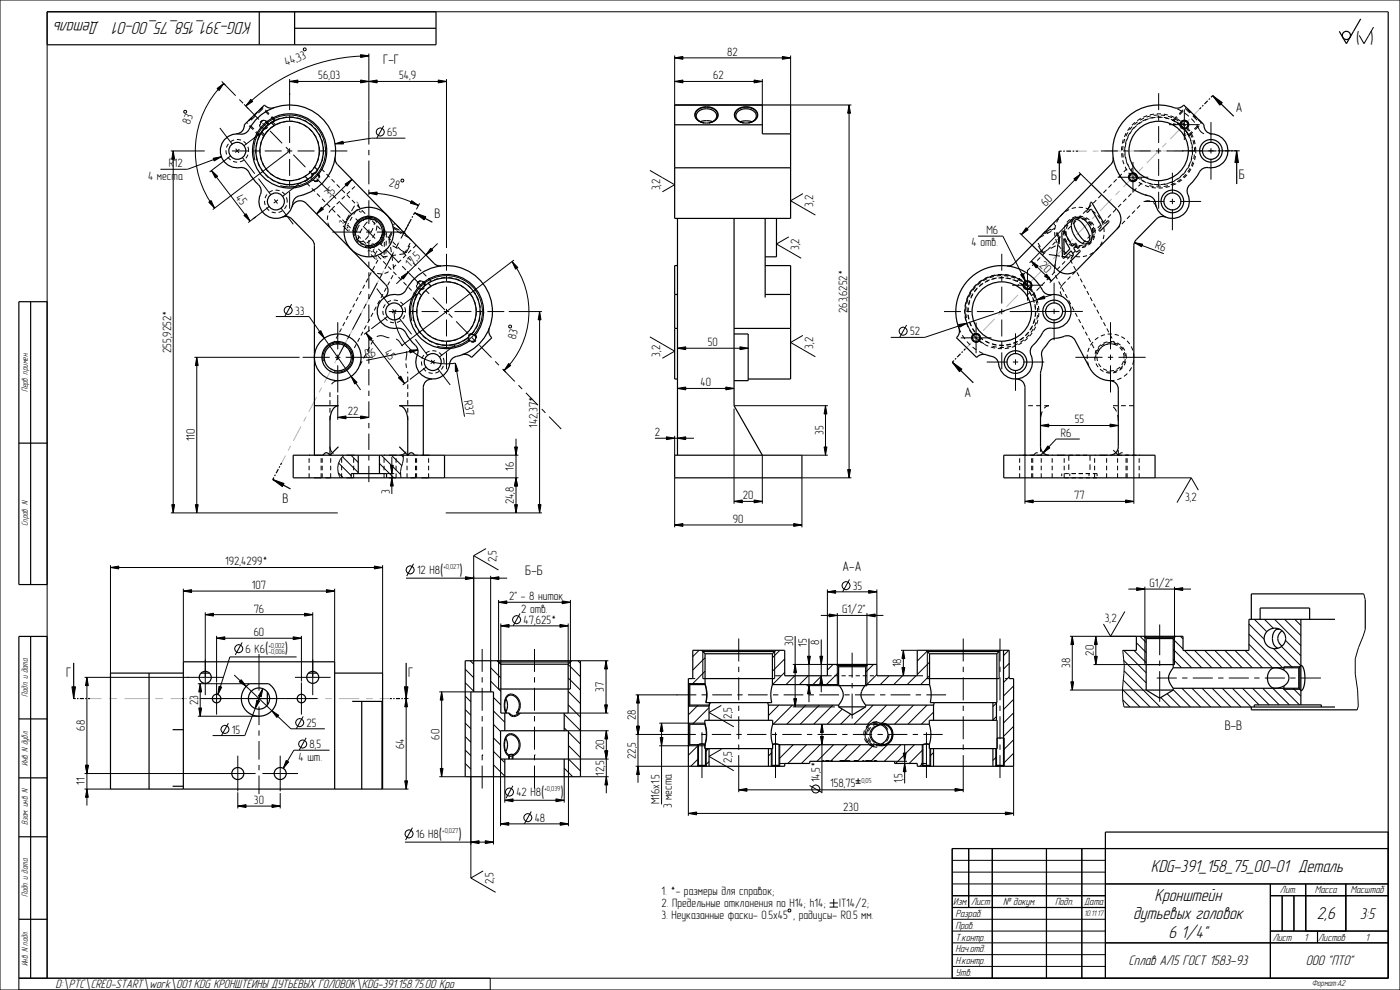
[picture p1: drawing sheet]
<svg xmlns="http://www.w3.org/2000/svg" width="594mm" height="420mm" viewBox="0 0 594 420" stroke-linecap="round" stroke-linejoin="round" font-family="sans-serif">
<defs><g id="words">
<g font-size="7.6">
<text x="42.1" y="9.4" transform="rotate(-180 42.1 9.4)">Деталь</text>
<text x="106.8" y="9.4" transform="rotate(-180 106.8 9.4)">KDG-391_158_75_00-01</text>
<text x="488.3" y="370.1">KDG-391_158_75_00-01 Деталь</text>
<text x="489.9" y="382.3">Кронштейн</text>
<text x="480.8" y="390.1">дутьевых головок</text>
<text x="558.8" y="390.1">2,6</text>
<text x="495.8" y="397.9">6 1/4&quot;</text>
</g>
<text font-size="7.5" x="575.4" y="18.5">( )</text>
<g font-size="7.2">
<text x="186.7" y="244.2">(</text>
<text x="195" y="244.2">)</text>
<text x="112.5" y="277.6">(</text>
<text x="120.9" y="277.6">)</text>
<text x="229.6" y="338.5">(</text>
<text x="237.8" y="338.5">)</text>
<text x="186.2" y="356.2">(</text>
<text x="194.5" y="356.2">)</text>
</g>
<text font-size="6.8" x="577" y="389.8">3:5</text>
<g font-size="6.1">
<text x="478.8" y="409.6">Сплав АЛ5 ГОСТ 1583-93</text>
<text x="554" y="409.6">ООО &quot;ПТО&quot;</text>
</g>
<g font-size="5.9">
<text x="162.6" y="27.1">Г-Г</text>
<text x="524.3" y="47.3">A</text>
<text x="446" y="76.2">Б</text>
<text x="525.6" y="76.1">Б</text>
<text x="184.3" y="92.3">В</text>
<text x="409.3" y="168.4">A</text>
<text x="119.8" y="213.4">В</text>
<text x="222.9" y="243.9">Б-Б</text>
<text x="357.5" y="242.1">A-A</text>
<text x="28.1" y="287.2">Г</text>
<text x="173.2" y="287.2">Г</text>
<text x="519.7" y="309.6">В-В</text>
</g>
<text font-size="5.3" x="23.5" y="419.3">D:\PTC\CREO-START\work\001 KDG КРОНШТЕЙНЫ ДУТЬЕВЫХ ГОЛОВОК\KDG-391.158.75.00 Кро</text>
<g font-size="5.1">
<text x="308.6" y="23.7">82</text>
<text x="121.6" y="28.2" transform="rotate(-22 121.6 28.2)">44,</text>
<text x="126.5" y="26.2" transform="rotate(-22 126.5 26.2)">33</text>
<text x="135.1" y="33.7">56,03</text>
<text x="169.3" y="33.7">54,9</text>
<text x="302.6" y="33.7">62</text>
<text x="80.6" y="53.2" transform="rotate(-71 80.6 53.2)">83</text>
<text x="164.3" y="57.7">65</text>
<text x="71.6" y="70.9">R12</text>
<text x="62.8" y="76.2">4 места</text>
<text x="164.9" y="79" transform="rotate(14 164.9 79)">28</text>
<text x="280.1" y="80.7" transform="rotate(-90 280.1 80.7)">3,2</text>
<text x="99.8" y="84.1" transform="rotate(53 99.8 84.1)">45</text>
<text x="139.8" y="84.2" transform="rotate(-44 139.8 84.2)">35</text>
<text x="345.1" y="87.8" transform="rotate(-90 345.1 87.8)">3,2</text>
<text x="443.7" y="87.7" transform="rotate(-46 443.7 87.7)">60</text>
<text x="418.5" y="99.3">M6</text>
<text x="339.1" y="106.1" transform="rotate(-90 339.1 106.1)">3,2</text>
<text x="412.2" y="104.5">4 отв.</text>
<text x="489.9" y="105.2" transform="rotate(21 489.9 105.2)">R6</text>
<text x="174" y="113.5" transform="rotate(-44 174 113.5)">17,</text>
<text x="177.2" y="110.4" transform="rotate(-44 177.2 110.4)">5</text>
<text x="440.8" y="112.8" transform="rotate(44 440.8 112.8)">20</text>
<text x="125.2" y="133.4">33</text>
<text x="359.4" y="132.8" transform="rotate(-90 359.4 132.8)">263,6252*</text>
<text x="386.1" y="142.3">52</text>
<text x="72.6" y="149.8" transform="rotate(-90 72.6 149.8)">255,9252*</text>
<text x="162.9" y="149.8" transform="rotate(53 162.9 149.8)">45</text>
<text x="218.7" y="144.2" transform="rotate(-74 218.7 144.2)">83</text>
<text x="300.3" y="146.9">50</text>
<text x="345.1" y="147.9" transform="rotate(-90 345.1 147.9)">3,2</text>
<text x="155.2" y="152" transform="rotate(-11 155.2 152)">R6</text>
<text x="280.1" y="151.4" transform="rotate(-90 280.1 151.4)">3,2</text>
<text x="297.2" y="163.9">40</text>
<text x="196.8" y="170.2" transform="rotate(80 196.8 170.2)">R37</text>
<text x="147.6" y="176.2">22</text>
<text x="456" y="179.6">55</text>
<text x="228.1" y="181.5" transform="rotate(-90 228.1 181.5)">142,37*</text>
<text x="277.9" y="185">2</text>
<text x="349.4" y="184.6" transform="rotate(-90 349.4 184.6)">35</text>
<text x="450.1" y="185.4">R6</text>
<text x="82.6" y="187.2" transform="rotate(-90 82.6 187.2)">110</text>
<text x="218.1" y="199.8" transform="rotate(-90 218.1 199.8)">16</text>
<text x="165.4" y="209.6" transform="rotate(-90 165.4 209.6)">3</text>
<text x="218.1" y="213.9" transform="rotate(-90 218.1 213.9)">24,8</text>
<text x="315.2" y="211.8">20</text>
<text x="455.7" y="211.8">77</text>
<text x="502.8" y="212.3">3,2</text>
<text x="311" y="221.8">90</text>
<text x="95.6" y="239.9">192,4299*</text>
<text x="210.6" y="238.4" transform="rotate(-90 210.6 238.4)">2,5</text>
<text x="176.9" y="243.5">12 H8</text>
<text x="106.9" y="249.9">107</text>
<text x="361.9" y="250.2">35</text>
<text x="487.8" y="249">G1/2&quot;</text>
<text x="216" y="254.6">2&quot; - 8 ниток</text>
<text x="107.6" y="259.9">76</text>
<text x="221.2" y="259.9">2 отв.</text>
<text x="357.3" y="260.2">G1/2&quot;</text>
<text x="468.8" y="263.8">3,2</text>
<text x="107.6" y="269.9">60</text>
<text x="222.1" y="264.6">47,625*</text>
<text x="336.5" y="274.1" transform="rotate(-90 336.5 274.1)">30</text>
<text x="342.4" y="274.4" transform="rotate(-90 342.4 274.4)">15</text>
<text x="347.6" y="273.6" transform="rotate(-90 347.6 273.6)">8</text>
<text x="104.2" y="276.9">6 K6</text>
<text x="464.1" y="278.2" transform="rotate(-90 464.1 278.2)">20</text>
<text x="382.4" y="283.2" transform="rotate(-90 382.4 283.2)">18</text>
<text x="454.1" y="283.5" transform="rotate(-90 454.1 283.5)">38</text>
<text x="256.3" y="293.5" transform="rotate(-90 256.3 293.5)">37</text>
<text x="84.1" y="299.1" transform="rotate(-90 84.1 299.1)">23</text>
<text x="269.8" y="305.4" transform="rotate(-90 269.8 305.4)">28</text>
<text x="310.5" y="304.9" transform="rotate(-90 310.5 304.9)">2,5</text>
<text x="36" y="310" transform="rotate(-90 36 310)">68</text>
<text x="98.4" y="311.2">15</text>
<text x="130.1" y="308.3">25</text>
<text x="131.3" y="317.4">8,5</text>
<text x="171.5" y="317.8" transform="rotate(-90 171.5 317.8)">64</text>
<text x="186.5" y="313.8" transform="rotate(-90 186.5 313.8)">60</text>
<text x="126.7" y="322.6">4 шт.</text>
<text x="256.4" y="318.3" transform="rotate(-90 256.4 318.3)">20</text>
<text x="269.8" y="322" transform="rotate(-90 269.8 322)">22,5</text>
<text x="310.5" y="323.5" transform="rotate(-90 310.5 323.5)">2,5</text>
<text x="256.4" y="329" transform="rotate(-90 256.4 329)">12,5</text>
<text x="36" y="333" transform="rotate(-90 36 333)">11</text>
<text x="347.9" y="331.8" transform="rotate(-90 347.9 331.8)">14,5*</text>
<text x="352.3" y="334">158,75</text>
<text x="383" y="332.3" transform="rotate(-90 383 332.3)">1,5</text>
<text x="107.8" y="341.1">30</text>
<text x="219.1" y="337.8">42 H8</text>
<text x="279.8" y="341.2" transform="rotate(-90 279.8 341.2)">M16x1.5</text>
<text x="285.1" y="343" transform="rotate(-90 285.1 343)">3 места</text>
<text x="357.8" y="344.2">230</text>
<text x="226.9" y="348.6">48</text>
<text x="176.5" y="355.5">16 H8</text>
<text x="209.4" y="375.1" transform="rotate(-90 209.4 375.1)">2,5</text>
<text x="280.7" y="379.6">1. *- размеры для справок;</text>
<text x="280.7" y="384.8">2. Предельные отклонения по H14; h14;</text>
<text x="356.1" y="384.8">IT14/2;</text>
<text x="280.7" y="390.1">3. Неуказанные фаски- 0.5х45 , радиусы- R0.5 мм.</text>
</g>
<g font-size="4.5">
<text x="543.1" y="379.1">Лит.</text>
<text x="557.9" y="379.1">Масса</text>
<text x="573" y="379.1">Масштаб</text>
<text x="404.4" y="384.1">Изм.</text>
<text x="405.4" y="389.1">Pазраб.</text>
<text x="412" y="384.1">Лист</text>
<text x="425.6" y="384.1">№ докум.</text>
<text x="447.6" y="384.1">Подп.</text>
<text x="460" y="384.1">Дата</text>
<text x="405.4" y="394.1">Пров.</text>
<text x="405.4" y="399.1">Т.контр.</text>
<text x="540" y="399.1">Лист</text>
<text x="553.4" y="399.1">1</text>
<text x="559.3" y="399.1">Листов</text>
<text x="579.4" y="399.1">1</text>
<text x="405.4" y="404.1">Нач.отд.</text>
<text x="405.4" y="409.1">Н.контр.</text>
<text x="405.4" y="414.1">Утв.</text>
</g>
<g font-size="3.8">
<text x="11.8" y="166.4" transform="rotate(-90 11.8 166.4)">Перв. примен.</text>
<text x="11.8" y="223.2" transform="rotate(-90 11.8 223.2)">Справ. N</text>
<text x="11.8" y="295.6" transform="rotate(-90 11.8 295.6)">Подп. и дата</text>
<text x="11.8" y="325" transform="rotate(-90 11.8 325)">Инв. N дубл.</text>
<text x="11.8" y="350" transform="rotate(-90 11.8 350)">Взам. инв. N</text>
<text x="11.8" y="380.6" transform="rotate(-90 11.8 380.6)">Подп. и дата</text>
<text x="11.8" y="410" transform="rotate(-90 11.8 410)">Инв. N подл.</text>
<text x="556.6" y="418.4">Формат:А2</text>
</g>
<text font-size="3.5" x="460.1" y="388.7">10.11.17</text>
<g font-size="3.1">
<text x="188.1" y="241.4">+0,027</text>
<text x="113.9" y="274.8">+0,002</text>
<text x="113.9" y="277.6">-0,006</text>
<text x="231" y="335.7">+0,039</text>
<text x="365.5" y="332.3">0,05</text>
<text x="187.6" y="353.4">+0,027</text>
</g>
</g></defs>
<g fill="#000">
<path d="M92.1 37.6l2.8-2.2-1.9 3zM122.9 34.6l3.5-.6v1.2zM156.5 34.6l3.5-.6v1.2zM153 34l3.5 .6-3.5 .6zM153 23.2l3.5 .5-3.5 .7zM185.9 34l3.5 .6-3.5 .6zM286.2 34.6l3.5-.6v1.2zM286.2 24.6l3.5-.6v1.2zM319.9 34l3.5 .6-3.5 .6zM331.9 24l3.5 .6-3.5 .6zM106.4 42.2l.8 .8-2.9 2zM514.5 40.6l4.1 2.9-1 1.1z"/>
<path d="M73.5 64l.6 3.5h-1.2zM89.7 72.3l2.6 2.5-.9 .7zM90.4 67.2l3.5-.7-3 1.8zM142.1 61l3.4-1.1 .2 1.2zM146.4 78.1l2.9-2-2.1 2.9zM449.4 64.1l.8 5h-1.5zM455.6 75.9l2.9-2.1-2 2.9zM524.7 64l.8 5h-1.5zM88.6 85.8l1-.7 1.5 3.2zM103.5 91.4l1-.7 1.6 3.1zM136.4 87.9l.8 .8-2.9 2.1zM156.5 81.9l3.5-.4v1.2z"/>
<path d="M175.9 90.3l4.8 1.7-.7 1.3zM174.7 85.1l2.8 2.1-3.4-1zM435.4 96.6l.8 .9-2.9 2zM170.3 117.5l2.9-2-2.1 2.9zM182.8 105.3l.8 .9-2.9 2zM217.3 111l2.4 2.5-1 .7zM433 116.5l1.1-.5 1 3.4zM437.5 110.8l3 2-.9 .9zM444 116.3l2.1 2.9-2.9-2zM481.3 102.9l3.5 .7-.4 1.1zM228.9 132.2l.6 3.5h-1.2zM406.7 137.7l3.5-.6-3.1 1.7z"/>
<path d="M439.8 127.2l3.2-1.7 .3 1.2zM83.5 151.6l.6 3.5h-1.2zM135.1 141l1-.7 1.5 3.2zM149 159.7l2.5 2.5-1 .7zM155.3 141.2l2.6 2.5-1 .7zM173.8 148.5l3.5-.1-3.3 1.3zM193.2 154.1l1.2 3.3-1.2 .2zM215.8 154.2l.9 .8-2.8 2.2zM287.4 147.7l3.5-.6v1.2zM313.9 147.1l3.5 .6-3.5 .6zM404 153.7l4.1 2.9-1 1.1zM143.3 177.1l3.5-.6v1.2z"/>
<path d="M153 176.5l3.5 .6-3.5 .6zM169.1 160.3l.9-.7 1.6 3.1zM287.4 164.8l3.5-.6v1.2zM307.9 164.2l3.5 .6-3.5 .6zM350.2 172.1l.6 3.5h-1.2zM218.3 189.6h1.2l-.6 3.5zM282.7 185.3l3.5 .6-3.5 .6zM287.4 185.9l3.5-.6v1.2zM349.6 189.6h1.2l-.6 3.5zM441.5 180.5l3.5-.6v1.2zM444.6 189.2l.8 .8-2.8 2.1zM471 179.9l3.5 .6-3.5 .6z"/>
<path d="M72.9 214.1h1.2l-.6 3.5zM82.9 214.1h1.2l-.6 3.5zM115.7 203.4l4.8 1.7-.7 1.3zM165.7 197.4h1.2l-.6 3.5zM166.3 202.7l.6 3.5h-1.2zM218.3 214.1h1.2l-.6 3.5zM218.9 202.7l.6 3.5h-1.2zM228.3 214.1h1.2l-.6 3.5zM311.4 212.7l3.5-.6v1.2zM319.9 212.1l3.5 .6-3.5 .6zM434.9 212.7l3.5-.6v1.2zM477.6 212.1l3.5 .6-3.5 .6z"/>
<path d="M286.2 222.7l3.5-.6v1.2zM336.7 222.1l3.5 .6-3.5 .6zM77.8 250.8l3.5-.6v1.2zM138.5 250.2l3.5 .6-3.5 .6zM197.5 244.7l3.5 .6-3.5 .6zM208.2 245.3l3.5-.6v1.2zM351 251.1l3.5-.6v1.2zM368.5 250.5l3.5 .6-3.5 .6zM87.1 260.8l3.5-.6v1.2zM91.9 270.8l3.5-.6v1.2zM124.4 270.2l3.5 .6-3.5 .6zM129.2 260.2l3.5 .6-3.5 .6z"/>
<path d="M212.5 265.5l3.5-.6v1.2zM237.6 264.9l3.5 .6-3.5 .6zM383.3 275.9l.6 3.5h-1.2zM454.9 269.9l.6 3.5h-1.1zM465 269.9l.5 3.5h-1.2zM30.5 291.4h1.5l-.7 5zM36.9 287.4l.6 3.5h-1.2zM84.9 290.1l.6 3.5h-1.2zM92.9 291.1l1.2 .4-1.7 3.1zM102.3 288.4l2.2 2.8-3-2zM111.5 292.2l-.7 3.4-1.1-.4zM171.6 291.4h1.5l-.8 5z"/>
<path d="M172.3 296.4l.6 3.5h-1.2zM187.4 293.5l.6 3.5h-1.2zM257.1 280.3l.6 3.5h-1.2zM270.7 294.8l.6 3.5h-1.2zM337.4 281.9l.6 3.5h-1.2zM336.8 296.4h1.2l-.6 3.5zM342.6 278.4h1.2l-.6 3.5zM343.2 290.9l.6 3.5h-1.2zM348.4 286.7l.6 3.5h-1.2zM347.8 278.4h1.2l-.6 3.5zM382.7 283.2h1.2l-.6 3.5zM454.4 289.2h1.1l-.6 3.5z"/>
<path d="M464.3 278.4h1.2l-.5 3.5zM84.3 300.4h1.2l-.6 3.5zM109 297.1l1.1 .4-1.8 3.1zM115.3 301.5l3 2-.8 .9zM256.5 299h1.2l-.6 3.5zM257.2 310l.6 3.5h-1.2zM270.1 308.1h1.2l-.6 3.5zM280.1 312.9h1.2l-.6 3.5zM280.7 306.8l.6 3.5h-1.2zM348.1 312.4h1.2l-.6 3.5zM348.7 307.2l.6 3.5h-1.2zM36.9 334.8l.6 3.5h-1.2z"/>
<path d="M36.3 324.7h1.2l-.6 3.5zM121.4 322.6l1.1 .6-2.3 2.8zM171.7 331.3h1.2l-.6 3.5zM186.8 326h1.2l-.6 3.5zM214.2 339.5l3.5-.6v1.2zM235.9 338.9l3.5 .6-3.5 .6zM257.2 329.5l.6 3.5h-1.2zM256.6 318.5h1.2l-.6 3.5zM270.7 325.1l.6 3.5h-1.2zM383.8 323.9l.6 3.5h-1.2zM383.2 319.5h1.2l-.6 3.5zM100.9 342l3.5-.6v1.2z"/>
<path d="M115.4 341.4l3.5 .6-3.5 .6zM199.8 357.3l3.5-.6v1.2zM205.9 356.7l3.5 .6-3.5 .6zM212.4 349.5l3.5-.6v1.2zM237.7 348.9l3.5 .6-3.5 .6zM292.1 345.1l3.5-.6v1.2zM426.6 344.5l3.5 .6-3.5 .6z"/>
</g>
<g fill="none" stroke="#000" stroke-width=".42">
<path d="M0 0h594v420h-594zM589 5h-569v410M92.1 37.6l2.8-2.2-1.9 3zM94.1 34.5l1.5 1.6M94.9 35.4a40 40 0 0 0-3.8 52.9M122.9 34.6l3.5-.6v1.2zM122.9 33.6v6.8M122.9 34.6h66.5M128.8 20.5h.9l.1 .9h-.9zM153 23.2l3.5 .5-3.5 .7zM153 34l3.5 .6-3.5 .6zM156.5 34.6l3.5-.6v1.2z"/>
<path d="M156.5 23.7a74.7 74.7 0 0 0-52.2 21.3M156.5 22.7v38.6M185.9 34l3.5 .6-3.5 .6zM189.4 33.6v71.6M286.2 34.6l3.5-.6v1.2zM286.2 24.6l3.5-.6v1.2zM286.2 34.6h37.2M286.2 23.6v20.9M286.2 24.6h49.2M319.9 34l3.5 .6-3.5 .6zM323.4 33.6v11M331.9 24l3.5 .6-3.5 .6z"/>
<path d="M335.4 23.6v20.9M78.1 47h.9v.9h-.9zM103.6 44.3l1.8 1.9M105.7 53.3l1.6 1.7M106.4 42.2l.8 .8-2.9 2zM106.9 50l-1.4 1.3M108.4 56.1l1.7 1.6M109.2 47.7l-1.4 1.4M110 57.6v.1M110 57.6h.1M110 57.5v.1M110.1 57.4v.1"/>
<path d="M110.1 57.7h.1M110.1 57.3v.1M110.2 57.5l-.1 .2M110.2 57.3h-.1M110.2 52.9h.1M110.2 53h.1M110.2 57.2v.1M110.2 53.1h.1M110.2 57.5h.1M110.3 57.1l-.1 .1M110.3 57.3l-.1 .2M110.3 57.3h.1"/>
<path d="M110.3 57v.1M110.3 57.2v.1M110.3 57.2h.1M110.4 57.1h.1M110.4 57v.1M110.5 57h-.1M110.5 56.7l-.2 .3M110.5 56.9h.1M110.6 56.8l-.1 .1M110.6 56.6h-.1M110.6 56.8h.1M110.6 56.5h.1"/>
<path d="M110.6 56.7v.1M110.7 56.7h-.1M110.7 56.6h.1M110.7 56.6l1.2 1.2M110.8 56.5h.1M110.8 56.2l-.2 .3M110.9 56.1l-.1 .1M110.9 56.2l-.1 .3M110.9 56.2h.1M110.9 56h.1M111.2 55.7l-.2 .2M111.2 55.6v.1"/>
<path d="M111.3 55.7h.1M111.3 55.6v.1M111.3 55.4l-.1 .3M111.4 55.4l-.1 .1M111.4 55.6h-.1M111.4 55.5v.1M111.4 51.2h.1M111.5 45.5l-1.4 1.3M111.5 55.2v.1M111.5 51.1l-.1 .1M111.5 51.1l-1.1 1M111.5 54.6l.2 .1"/>
<path d="M111.5 54.6h.1M111.6 55.3l-.2 .2M111.6 55.2v.1M111.6 54.6h.1M111.6 51.1h-.1M111.7 54.6v.1M111.7 55.2h-.1M111.7 51.1h-.2M111.7 54.7h.1M111.7 55l-.1 .1M111.7 55h.1M111.7 55.1v.1"/>
<path d="M111.7 51.1h-.1M111.8 55.1h-.1M111.8 51.1h-.1M111.8 55v.1M111.8 51.1h.1M111.8 54.7h.2M111.9 54.8l-.2 .2M111.9 51.1h-.1M111.9 54.9l-.1 .1M111.9 54.7v.1M111.9 54.9h.1M111.9 51.1h.2"/>
<path d="M111.9 51.1h.1M111.9 57.8h.1M112 54.6l-.1 .1M112 57.7v.1M112.1 57.6h-.1M112.1 51.1h.1M112.1 54.5l-.1 .1M112.1 57.5v.1M112.1 54.5h.1M112.1 57.5h.1M112.1 54.4v.1M112.2 57.4l-.1 .1"/>
<path d="M112.2 51.1h.1M112.2 57.4h.1M112.2 57.3h.1M112.3 51.1h.1M112.3 57.3h-.1M112.3 57.2h.1M112.3 54.4h.1M112.3 57.1v.1M112.4 51.1l.1 .1M112.4 57v.1M112.5 56.9v.1M112.5 54.1h-.1"/>
<path d="M112.5 51.2h.1M112.5 56.9h.1M112.5 56.8v.1M112.6 51.2h.1M112.6 46.6l1.6 1.7M112.6 54.1l-.3 .3M112.6 56.8h.1M112.6 54l-.1 .1M112.6 56.7h.1M112.7 56.7h-.1M112.7 51.2h.1M112.7 54l-.1 .1"/>
<path d="M112.7 53.8l-.1 .2M112.7 51.2l.1 .1M112.7 56.6h.1M112.8 56.5h.1M112.8 51.3h.1M112.8 53.9l-.1 .1M112.8 53.7h.1M112.8 53.7l-.1 .1M112.9 56.4h-.1M112.9 56.4h.1M112.9 53.8l-.1 .1M112.9 51.3l.1 .1"/>
<path d="M112.9 56.3h.1M113 56.2v.1M113 53.7l-.1 .1M113 51.4h.1M113 51.4l.1 .1M113 56.2h.1M113.1 51.4v.1M113.1 56.1l-.1 .1M113.1 53.6l-.1 .1M113.1 51.5h.1M113.1 56.1h.1M113.1 51.5l.2 .1"/>
<path d="M113.2 51.5v.1M113.2 56l-.1 .1M113.2 56h.1M113.2 51.6h.1M113.2 55.9v.1M113.3 51.6l.1 .1M113.3 54.2l-1.3 .5M113.3 51.6v.1M113.3 55.9h.1M113.3 51.7h.1M113.3 53.3l-.3 .3M113.3 55.8h.1"/>
<path d="M113.4 51.7l.1 .1M113.4 51.7v.1M113.4 55.8h.1M113.4 51.8h.1M113.4 55.7h.1M113.4 51.8l.1 .1M113.5 51.8v.2M113.5 51.9h.1M113.5 55.7h.1M113.5 53.1l-.1 .1M113.5 51.9v.1M113.5 55.6h.1"/>
<path d="M113.5 52l.1 .1M113.5 52h.1M113.6 52v.1M113.6 52.1h.1M113.6 53v.1M113.6 52.1l.1 .2M113.6 52.1l.1 .1M113.7 52.2v.1M113.7 52.3h.1M113.7 52.3v.1M113.7 55.4l-.1 .2M113.7 52.4h.1"/>
<path d="M113.7 52.4l.1 .2M113.8 55.4h-.1M113.8 52.6v.1M113.8 52.7v.1M113.8 52.7v.2M113.8 52.8h.1M113.8 52.8v.1M113.8 52.9v.1M113.8 52.9h.1M113.8 53l-.3 .2M113.8 55.3h.1M113.8 53h.1"/>
<path d="M113.9 52.8l-.3 .2M113.9 52.8h-.1M113.9 55.2h.1M113.9 52.9l-.1 .1M113.9 52.8h.1M114 52.9h-.1M114 55.1h.1M114 52.8v.1M114.1 52.8h-.1M114.1 52.8h.1M114.1 55h.1M114.2 54.9l-.1 .1"/>
<path d="M114.2 52.7l-.1 .1M114.2 54.9h.1M114.3 54.8l-.1 .1M114.3 52.6l-.1 .1M114.3 54.8h.1M114.4 52.6h-.1M114.4 54.7l-.1 .1M114.4 52.4l-.3 .3M114.6 52.3h-.1M114.6 54.5l-.2 .2M114.7 54.5h-.1M114.7 54.4v.1"/>
<path d="M114.8 54.4h-.1M114.8 52.1l-.1 .1M114.8 52.3h.1M114.8 52.1h.1M114.8 54.3v.1M114.8 52.2v.1M114.9 54.3h-.1M114.9 52.2h-.1M114.9 54.3h.1M115 54.2l-.1 .1M115 52l-.2 .1M115 52h.1"/>
<path d="M115.1 54.1l-.1 .1M115.1 54.1h.1M115.2 52l-.3 .2M115.2 54.1h-.1M115.2 52h.1M115.2 54h.1M115.3 54h.1M115.3 49.4l1.6 1.7M115.3 51.8l-.3 .2M115.4 53.9h.1M115.4 51.7v.1M115.5 53.8v.1"/>
<path d="M115.5 51.7h.1M115.5 51.7h.2M115.5 53.8h.1M115.6 53.8h.1M115.6 53.7v.1M115.7 53.7h-.1M115.7 51.7l-.5 .3M115.7 51.7l1.1 1.3M115.7 53.7h.1M115.8 53.6h.1M115.9 53.6h-.1M115.9 51.4v.1"/>
<path d="M115.9 53.5v.1M115.9 51.6h.1M116 51.4h-.1M116 53.5h-.1M116.1 53.4l-.1 .1M116.1 51.5h-.1M116.2 51.4l-.1 .1M116.2 51.4h.1M116.2 53.4h-.1M116.2 51.3l-.2 .1M116.3 53.3h-.1M116.3 51.2l-.1 .1"/>
<path d="M116.3 53.3h.1M116.3 51.3l-.1 .1M116.4 51.3h-.1M116.4 53.2v.1M116.4 53.2h.1M116.5 51.3h-.1M116.5 51.3h.1M116.5 53.2h.1M116.5 51.1l-.2 .1M116.6 51.2l-.1 .1M116.6 53.1l-.1 .1M116.6 51.1h-.1"/>
<path d="M116.6 51.2h.1M116.7 51l-.1 .1M116.7 51.2h-.1M116.7 53l-.1 .1M116.8 51.1h-.1M116.8 53h.1M116.8 51h.1M116.9 51.1h.1M162.8 53.4l-2.9 5.2M172 58.6h-14.4l-15.5 2.4M298.7 52.1l-2.6-1-.9-1.2-.2-1.4 1.2-1.9 1.6-.8 1.9-.3 2.9 .6 1.3 1.1 .6 1.3-.2 1.4-.7 .9-1 .8-1.8 .5M315.5 52.1l-2.6-1-.9-1.2-.2-1.4 .6-1.3 1.3-1 2.8-.7 2.9 .6 1.3 1.1 .6 1.3-.2 1.4-.9 1.2-2.6 1"/>
<path d="M335.4 56.8h.1M477.2 58.9l-.5 1.8M478.6 56.2l-.9 1.6M480.4 53.7l-1.2 1.4M482.7 51.7l-1.4 1.1M485.3 50.1l-1.6 .9M488.2 49.2l-1.7 .5M491.3 48.8l-1.8 .2M492.5 48.8l1.7 .2M494.2 49h.1M495.5 49.3h.1M495.5 49.3l1.8 .6"/>
<path d="M497.6 51.1h.1M497.6 51h.1M497.7 51.1h.1M497.7 51h.1M497.7 51.1l.1 .1M497.8 51h.1M497.8 53.1h.1M497.8 51l.1 .1M497.8 51.2h.1M497.8 53.1l.3 .1M497.9 51.1h.1M498.1 51.3h.1"/>
<path d="M498.1 51.2h.1M498.1 51.3l.7 .4M498.1 53.3h.1M498.2 53.3h.1M498.2 51.2h.1M498.2 51.2v.1M498.2 51.3h.1M498.3 52.2l-.7 .7M498.3 51.3h.1M498.4 51.3h.1M498.4 51.3v.1M498.4 50.4l1.6 .9"/>
<path d="M498.4 51.4h.1M498.5 51.4h.1M498.6 51.4v.1M498.6 51.5h.1M498.7 51.5h.1M498.8 51.6h.1M498.9 51.6l.1 .1M499 51.7l.4 .2M499.2 51.8h.1M499.2 49.4l-1.6 1.7M499.2 51.8l.1 .1M499.3 51.9h.1"/>
<path d="M499.3 52l1.3 1M499.3 54.1h.1M499.4 51.9h.1M499.4 51.9v.1M499.4 52l.4 .2M499.4 52h.1M499.5 46.2l2 1M499.6 52.1h.1M499.6 52.1l.2 .1M499.8 52.2h.1M499.8 52.2l.1 .1M499.8 52.2l.5 .4"/>
<path d="M500 52.4l.2 .1M500.2 52.5l.1 .1M500.3 52.6h.1M500.4 52.6l.3 .3M500.5 52.7l.3 .2M500.6 53l.5 .4M500.7 52.9h.1M500.7 52.9l.3 .3M500.8 53.3a1.8 1.8 0 0 1 1.5-2.2 1.8 1.8 0 0 1 2 1.9 1.8 1.8 0 0 1-2.3 1.6M500.9 53h.1M500.9 53l.1 .1M501 53.1v.1"/>
<path d="M501 52l1.4 1.3M501 53.2l1.2 1.2M501.1 53.2h.1M501.1 53.2l.1 .1M501.2 53.3h.1M501.4 56.1h.1M501.5 53.7l.1 .1M501.6 53.7h.1M501.6 53.8l.5 .5M501.7 53.7l.4 .5M501.9 46.6l-1.6 1.7M502.2 54.2v.1"/>
<path d="M502.2 54.3h.1M502.2 54.3v.1M502.2 57.3h.1M502.3 54.5l.1 .1M502.4 54.6h.1M502.5 54.6h.1M502.6 54.8h.1M502.7 54.8v.1M502.7 48l1.7 1.3M502.7 54.9l.1 .1M502.8 55l.1 .1M502.9 55.1h.1"/>
<path d="M503 45.5h.1M503 55.2v.1M503 55.4l1.2 2M503 55.3l.2 .2M503.2 55.5h.1M503.2 54.2l1.1 1.4M503.3 55.6l.2 .3M503.3 57.1l-.8 .7-.1-.3M503.3 55.7h.1M503.3 55.7l.2 .2M503.5 55.9h.1M503.5 55.9l.3 .5"/>
<path d="M503.6 56.1h.1M503.6 56.1l.1 .2M503.7 56.3h.1M503.8 56.6h.1M503.8 56.4h.1M503.8 56.4l.2 .4M503.8 56.4v.1M503.8 56.5l.1 .1M503.9 46.4l1.4 1.3M503.9 56.6h.1M504 56.8h.1M504 56.8l.2 .3"/>
<path d="M504 57l.1 .1M504.1 56.9h.1M504.1 57.1l.1 .3M504.2 57h.1M504.2 57v.1M504.2 57.1h.1M504.2 57.1l.1 .2M504.2 57.4l.1 .2M504.2 57.4h.1M504.3 57.2h.1M504.3 57.2v.1M504.3 57.6h.1"/>
<path d="M504.3 57.3l.1 .1M504.3 57.3l.1 .2M504.4 57.6v.1M504.4 57.7h.1M504.4 57.5h.1M504.4 57.7v.1M504.4 57.8h.1M504.4 57.5l.1 .2M504.5 57.7h.1M504.9 56.7l.8 1.6M505.5 50.3l1.4 1.7M506.1 56.1l-1.7 1.7"/>
<path d="M506.1 59.5l.5 1.8M506.2 48.6l1.4 1.4M507.8 53.1l1.5 2.6 1.6 1M508.5 50.9l1.4 1.3M508.8 53.3l-1.7 1.7M509.9 52.2h.1M514.2 56.8h-.9M514.5 40.6l4.1 2.9-1 1.1zM72.5 64h14.4M73.5 64l.6 3.5h-1.2zM73.5 64v153.6M89.7 72.3l2.6 2.5-.9 .7z"/>
<path d="M89.7 72.3l16.4 21.5M90.4 67.2l3.5-.7-3 1.8zM91.2 71.3l-2.3 1.7M93.9 66.5l-14.3 5.3h-11.5M108.2 68a15.2 15.2 0 0 1 13.4-19.1 15.2 15.2 0 0 1 16.5 16.5 15.2 15.2 0 0 1-19.2 13.4M122.9 64l-32.6 24.9M132 75.2h.1M132 75.2v.1M132 75.3h.1M132 75.3v.1M132 75.4h.1M132 75.5h.1"/>
<path d="M133.3 76.9h.1M133.3 76.9l.2 .1M133.4 76.9v.1M133.4 77h.1M133.5 77h.1M133.6 77h.1M133.6 73.4l-.8 .3-.6 .7M133.6 77h.2M133.7 77h.1M133.8 77h.1M133.9 77h-.1M134 77h-.1"/>
<path d="M134 77h-.2M134 77h.1M134.1 77h-.1M134.2 77h-.2M134.2 77h-.1M134.3 76.9l-.1 .1M134.3 76.9h.1M134.4 76.9h-.1M134.4 76.9h.1M134.5 76.9h-.2M134.5 76.9h-.1M134.6 76.8l-.1 .1"/>
<path d="M134.6 76.8h.1M134.8 76.7l-.2 .1M134.9 73.8h.1M134.8 76.7h.1M134.9 76.6h.1M134.9 76.6l-.1 .1M134.9 73.8l.2 .1M135 73.8v.1M135 76.5l-.1 .1M135 73.9h.1M135.1 73.9l.1 .1M135.1 76.5h-.1"/>
<path d="M135.1 73.9v.1M135.1 76.4v.1M135.1 74l.1 .1M135.2 74l.1 .2M135.2 74.1h.1M135.2 74.1l.1 .1M135.3 74.2v.1M135.3 74.2h.1M135.3 74.3h.1M135.3 74.3l.1 .1M135.4 74.4h.1M135.4 74.4l.1 .2"/>
<path d="M135.4 74.4v.1M135.4 74.5h.1M135.5 74.5v.1M135.5 74.6v.1M135.5 74.7l.1 .2M135.5 74.7v.1M135.5 74.8h.1M135.6 74.9v.1M135.6 74.9h.1M135.6 75h.1M135.6 75v.1M135.6 75v.2"/>
<path d="M135.6 75.1h.1M135.6 75.1v.1M135.6 75.2v.2M135.6 75.2h.1M142.1 61l3.4-1.1 .2 1.2zM146.4 78.1l2.9-2-2.1 2.9zM149.3 76.1l-15 14.7M150.6 79.1l-1.3 1.2M156.5 63.6v2.2M156.5 68.1v10.1M170.2 76.2l.9-.1 .1 .9-.9 .1zM449.4 64.1l.8 5h-1.5z"/>
<path d="M455.6 75.9l2.9-2.1-2 2.9zM457.8 73.1l5.2 5.1M458.5 73.8l-25.2 25.7M476.4 65l.2 1.8M476.5 61.9l-.1 1.8M479 75.7h.1M479 75.7a1.8 1.8 0 0 1 1.5-2.3 1.8 1.8 0 0 1 2 2 1.8 1.8 0 0 1-2.3 1.5M482.5 75.2h.1M487.7 78.8l1.8 .3M490.7 79.3h1.8M495.5 78.8l-1.8 .3M498.4 77.7l-1.7 .7"/>
<path d="M501 76l-1.5 1.1M503.2 73.9l-1.3 1.3M504.9 71.4l-.9 1.5M506.1 68.6l-.6 1.7M506.8 62.5v1.8M506.8 65.6l-.3 1.8M524.7 64l.8 5h-1.5zM88.6 85.8l1-.7 1.5 3.2zM103.5 91.4l1-.7 1.6 3.1zM108.5 92l-3.2 2.4M136.4 87.9l.8 .8-2.9 2.1zM139.1 94.5l.7 1.7"/>
<path d="M139.1 91.4l-.2 1.9M141 98.5h12.1M142 87.5l-2.4 2.7M144 94v.1M144 94.2l.1 .1M144 93.9v.1M144 93.9h.1M144.1 93.7l-.1 .1M144.1 85.4l-1.3 1.2M144.4 93.6h-.3M144.4 93.6l.6 .5M145.3 94.4l.5 .3"/>
<path d="M145.5 95.8l2.2 2.2M146.3 83.3l-1.3 1.2M146.6 93.9l-.5 .6M146.6 93.8v.1M147.2 96.1h.1M147.2 96.1l.5 .7M147.5 95.4l-.2 .4M147.7 98.1h.1M147.8 98.1h.1M147.9 94.7l-.3 .4M147.9 94.7h.1M147.9 98.1h.1"/>
<path d="M148 98l-.1 .1M148 97.2l.2 .2M148.2 97.5v.1M148.2 97.6l-.1 .3M148.2 97.6h.1M148.2 91.1l-1.3 2.2M148.4 81.2l-1.3 1.2M149.4 92l-.9 1.6M150.4 87.3l-1.3 2.3M151 89.4l-.9 1.6M151.2 89.1h.1M151.2 89.1l-.1 .2"/>
<path d="M151.3 89h-.1M151.3 88.9v.1M151.3 88.9h.1M151.4 85.7l-.1 .1M151.4 85.7h.1M151.4 85.7l.2 .1M151.6 88.8l.4 .3M151.7 85.9h.1M151.8 86l.1 .2M151.9 86.2v.1M151.9 86.4l.8 1.9M152.4 89.4l.5 .5"/>
<path d="M152.5 95.4l-1.3 3.2M152.9 89.9h.1M153 90v.1M153 90.1h.1M153.1 90.1h.1M153.2 90.1h.1M153.3 90h-.1M153.3 89.9v.1M153.4 89.8l-.1 .1M153.4 89.8h.1M153.4 89.4h.1M153.5 89.7h-.1"/>
<path d="M153.5 89.5h.1M153.5 89.6v.1M153.5 89.5v.1M153.7 97l-1.1 1.9M155.4 98.5h2.2M155.4 92.6l-1.5 1.1M155.9 94.1l-1.4 1.7M156.5 99.9l-1.5 1.8M156.5 80.5v2.2M156.5 85v10.1M156.5 97.3v2.3M156.5 81.9l3.5-.4v1.2z"/>
<path d="M156.5 81.9a44.8 44.8 0 0 1 21 5.3M156.6 92.2l1.5 .2M156.8 93.4l.8-.3 .8 .4M158.3 96.8l-1 1.8M158.4 93.5h.1M158.8 94.2l-.1 1.2M158.9 92.9h.1M158.9 92.9l.9 1.6M159.1 99.2l-1.1 1.6M159.9 98.5h12.1M159.9 95.7l-.3 2.1M162.4 99.4l-1.1 1.9"/>
<path d="M163.2 98.1h.1M163.2 98v.1M163.2 98h.1M163.3 97.9h.1M163.4 97.9h.1M163.5 98l.2 .2M163.8 98.3l.1 .1M163.9 98.4h.1M163.9 98.4l.1 .1M164 98.5v.1M164 98.6l-.1 2.2M166.1 98.4l-1.2 2.7"/>
<path d="M167 96.8l1.6 .9M169.7 98.3l1.7 .9M172.5 99.8h.1M174.7 85.1l2.8 2.1-3.4-1zM175.9 90.3l4.8 1.7-.7 1.3zM178 86.3l-1.3 2.5M432.6 98.9l5.3 5.1M435.4 96.6l.8 .9-2.9 2zM442 99.8h.1M444.8 98.3l-1.7 .9M447.5 96.8l-1.6 .9M447.9 95.5l-.4 1.8"/>
<path d="M448.3 98.4l1.3 2.4M449.1 92.8l-.8 1.6M451.1 90.5l-1.3 1.3M451.8 97.1l-.1 1.8M453.1 94.5l-.9 1.5M453.5 88.9l-1.5 .9M453.6 88.9h-.1M455.2 92.8l-18.4 18.7M455.5 92.7l-1.5 .9M456.5 88.1l-1.8 .4M457.7 88l1.8 .1M458.4 92.2l-1.8 .1"/>
<path d="M459.6 92.4h.1M459.6 92.4l1.6 .7M460.6 88.3l1.7 .6M462.2 93.8l1.1 1.4M463.4 89.5l1.5 1M463.9 96.3l.3 1.7M464.2 99.2l-.4 1.7M465.7 91.4l1.1 1.4M467.4 93.8l.7 1.7M468.3 96.7l.2 1.8M475.2 95.9l-1.3 1.3M477.3 93.7l-1.3 1.3"/>
<path d="M479.4 91.5l-1.2 1.3M481.6 89.3l-1.3 1.3M483.7 87.1l-1.3 1.3M484.6 86.3h.1M485.6 82.6l1.1 .3M488 85.3l-2.2 .1M489.3 85.9l1.3 1.8M150.4 100.1a6.3 6.3 0 0 1 5.6-7.9 6.3 6.3 0 0 1 6.8 6.8 6.3 6.3 0 0 1-7.9 5.5M151.1 100.4l.2 1.1 .8 1.3M152.2 100.3l-.1 1.2M152.5 102.2h.1M152.5 102.2l.8 .4 .8-.2"/>
<path d="M152.9 103.4l1.4 .1M156.1 106.6l.1 .1M156.2 106.6h-.1M156.2 106.7h.1M156.3 106.3l-.1 .2M156.5 106.1h-.1M156.5 106.1h.1M156.5 101.8v7M156.5 111v2.3M156.5 115.5v6.9M156.6 106.1h.1M156.7 106.2h.1"/>
<path d="M156.7 106.2l.5 .4M157.2 101.8l-1.6 1.3M157.4 114.4l1.5 1.1M157.4 108l1.8 1.8M157.5 106.8h.3M157.7 103.9v.1M157.7 104l.2 .2M157.9 106.8h-.1M157.9 103.4l-.2 .3M158 103.2h.1M158.1 103.2h-.1M158.1 103.2h.1"/>
<path d="M158.2 103.2v.1M158.2 106.5l-.1 .2M158.3 104.6l.6 .7M158.3 103.4l.7 .6M158.7 105.7l-.4 .7M159.2 107.7l-.1 .6M159.2 109.8h.1M159.3 108.7h.1M159.3 108.7l.4 .5M159.4 110h.1M159.4 110l.1 .1M159.5 110.1h.1"/>
<path d="M159.6 110.1h.1M159.7 110.1h-.1M159.7 110v.1M159.7 110h.1M159.8 109.9l-.1 .1M159.9 109.7l-.1 .1M159.9 109.5h.1M159.9 109.6h.1M159.9 109.5v.1M160 106.4l-.5 .8M160 116l1.9 .2M160.5 105.6l1.5 1.5"/>
<path d="M160.5 102.6l-1.1 1.9M161.2 107.6l1.8 1.8M163 106v2.1M163.1 102.6l-.1 2.1M163.1 101.2l-1.5 2.7M163.1 109.5l.1 .1M163.3 109.6h-.1M163.4 109.5l-.1 .1M163.6 109.3l-.1 .1M163.6 109.3h.1M163.7 109.1v.1M163.7 109v.1"/>
<path d="M163.8 105.6l-.1 2M163.9 102.1l-.1 2.1M164.9 115.3l-1.7 .7M164.9 101.4l.1 .4M165 102v.2M165 102.3v.2M165 102.6l.1 .2M165.1 102.9v.1M165.1 103.1v.1M165.1 103.3v.1M166.5 104.3l2.2 1.1M168 112.4l-1.3 1.2"/>
<path d="M170.2 110.3l-1.3 1.2M170.3 117.5l2.9-2-2.1 2.9zM172.3 108.2l-1.3 1.2M172.8 115.1l1.1 1.1M173.9 104.3l-1.6 3-2.2-1.1M174.4 106.1l-1.2 1.2M176.6 104l-1.3 1.2M178 119.3h.1M178.1 119.3h-.1M178.1 119.3l-1.2 1M178.1 119.3h.1M178.2 119.2l-.1 .1"/>
<path d="M178.3 119.2h-.1M178.3 119.2h.1M178.4 119.2h-.2M178.4 119.2h-.1M178.4 119.2h.1M178.5 119.2h-.1M178.6 119.2h.1M178.6 119.2h-.1M178.7 119.2h.1M178.8 119.2h.1M178.9 119.2v.1M178.9 119.3h.1"/>
<path d="M179 119.3h.1M179.1 119.3h.1M179.2 119.3v.1M179.2 119.4h.1M179.3 119.4h.1M179.4 119.4l.2 .1M179.6 119.5v.1M179.6 119.5l.1 .1M179.6 119.6h.1M179.7 119.6h.1M179.7 119.6l.1 .1M179.8 119.7l.1 .1"/>
<path d="M179.8 119.7l.1 .2M179.9 119.8v.1M179.9 119.9l.1 .1M179.9 119.9h.1M180 119.9v.1M180 120l.1 .1M182.8 105.3l.8 .9-2.9 2zM185.7 103.3l-17.5 17.1M217.3 111l2.4 2.5-1 .7zM217.3 111a35 35 0 0 1-3.4 46.2M218 110.4l-47.7 36.3M415 100.2h10.5l9.6 19.2"/>
<path d="M416.1 119.8l-1.4 1.2M418.8 118.3l-1.6 .8M421.7 117.3l-1.8 .5M424.7 116.9l-1.8 .2M426 117l1.8 .2M429 117.5h.1M429 117.5l1.7 .5M431.8 118.5l1.6 1M433 116.5l1.1-.5 1 3.4zM437.5 110.8l3 2-.9 .9zM437.5 110.8l8.6 8.4M440.6 104.3l1.6 3 2.1-1.1"/>
<path d="M444 116.3l2.1 2.9-2.9-2zM447.9 104.3l-2.1 1.1M449.4 103.5h.1M449.5 102.1l-.1 .3M449.6 100.8l-.2 2.7M449.6 100.8h.1M452.1 119.5l-1.6 1.7-.6 1.2M454.2 117.4l-1.3 1.2M455.2 109.8l-9.8 10.1M456.3 115.2l-1.3 1.3M456.3 104.5l1.8 .2M458.1 104.7h.1"/>
<path d="M461 104l-1.7 .6M463.2 102l-1.2 1.3M481.3 102.9l3.5 .7-.4 1.1zM481.3 102.9l12.5 4.7M117 134.3h14.2l21.8 31.1M123.7 129.1l-2.9 5.2M143.3 136.7v11.5M156.5 124.7v2.3M156.5 129.2v6.9M156.5 138.4v2.2M167.2 132.6a22.2 22.2 0 0 0 26 21.5l3.9 22.7M174.7 136.1a15.2 15.2 0 0 1 13.4-19.1 15.2 15.2 0 0 1 16.5 16.5 15.2 15.2 0 0 1-19.1 13.4"/>
<path d="M176.7 121h.1M176.7 121.1h.1M176.7 121.2h.1M176.8 121.3h.1M178.1 122.8h.1M178.2 122.8h.1M178.3 122.8h.1M179.8 122.3l-1.6 .5M179.8 122.3h.1M180.1 120.1h.1M180.1 120.1l.1 .2M180.1 120.1v.1"/>
<path d="M180.1 120.2h.1M180.2 120.2v.1M180.2 120.3v.1M180.2 120.3h.1M180.2 120.4l.1 .1M180.3 120.5v.1M180.3 120.5v.2M180.3 120.6h.1M180.3 120.6v.1M180.3 120.7v.1M180.3 120.7v.2M180.3 120.8h.1"/>
<path d="M180.3 120.8v.1M180.3 120.9v.1M180.3 120.9h.1M180.3 121v.2M180.3 121h.1M215.9 132.2h14M216 138.1h.9v.9h-.9zM228.9 132.2l.6 3.5h-1.2zM228.9 132.2v85.4M384.6 137.9l-2.9 5.2M406.7 137.7l3.5-.6-3.1 1.7zM406.8 139.2l.9 1.8"/>
<path d="M409.8 133.1l.2 1.8M409.9 130l-.1 1.9M410.3 136.1h.1M410.7 127.1l-.5 1.7M412 124.3l-.9 1.6M413.8 121.8l-1.1 1.5M434.1 121h.1M434.2 121.5a1.8 1.8 0 0 1 1.6-2.3 1.8 1.8 0 0 1 1.9 2 1.8 1.8 0 0 1-2.2 1.6M434.4 120.2l1.4 1.2M436.6 122.3l1.2 1.5M438.4 124.8l.8 1.7M438.4 139.5l-1 1.6"/>
<path d="M439.6 127.6l.4 1.8M439.6 136.7l-.7 1.7M439.8 127.2l3.2-1.7 .3 1.2zM439.8 127.2a15.6 15.6 0 0 0-24.8-7 15.6 15.6 0 0 0 2.6 25.7M440.2 130.6l.1 1.9M440.2 133.7l-.3 1.8M446.5 125l-54.1 18.1h-14.5M449.8 123.6l.7 1.8M471.2 136.7v11.5M82.5 151.6h44.6M83.5 151.6l.6 3.5h-1.2zM83.5 151.6v66"/>
<path d="M128.4 151.6h11.5M135.1 141l1-.7 1.5 3.2zM137.2 153.2a6.3 6.3 0 0 1 5.6-7.9 6.3 6.3 0 0 1 6.8 6.8 6.3 6.3 0 0 1-7.9 5.6M142.2 151.6h2.2M143.3 150.5v2.2M143.3 155v11.5M146.7 151.6h11.5M149 159.7l2.5 2.5-1 .7zM153.6 153.3l-.9 1.7M155.2 150.3l-.9 1.8M155.3 141.2l2.6 2.5-1 .7zM155.3 141.2l16.3 21.5"/>
<path d="M156.5 142.9v6.9M156.5 152.1v2.2M156.5 156.6v6.9M156.8 147.3l-1 1.8M156.8 140.1l-2.3 1.8M158.4 144.3l-1 1.8M159.9 142.8l2.1-.4 3.2 .9M168.1 143.8l1.2 .9 1.5 2.1M172.2 154.2l.3 1.8M172.4 149l.2 1.4-.4 2.5M172.9 157.7l.1 .7M173 159.7v2"/>
<path d="M173.8 148.5l3.5-.1-3.3 1.3zM177.3 148.4l-21.9 4.5M193.2 154.1l1.2 3.3-1.2 .2zM198.5 143.3h.1M200.2 141.5l-.9 .4-.6 .7M201.4 141.9l.6 .7 .1 .9M201.6 144.6l-.8 .5h-.9M201.6 144.6h.1M213.4 156.7l1.2 1.2M215.8 154.2l.9 .8-2.8 2.2zM287.4 147.7l3.5-.6v1.2zM287.4 147.7h30"/>
<path d="M313.9 147.1l3.5 .6-3.5 .6zM404 153.7l4.1 2.9-1 1.1zM408.3 142.2l1.1 1.7M410.3 144.9l1.4 1.5M412.4 143.8a1.8 1.8 0 0 1 1.6-2.3 1.8 1.8 0 0 1 1.9 2 1.8 1.8 0 0 1-2.2 1.6M412.7 147.2l1.6 1.2M415.4 149.1l1.8 .9M415.9 143.3h.1M421.1 146.9l1.8 .4M424.1 147.4h1.9M429 146.9l-1.8 .4M431.8 145.8l-1.6 .7"/>
<path d="M434.4 144.2l-1.5 1M436.6 142l-1.2 1.4M456.3 151.6h11.5M461.3 150.4v1.8M461.4 153.4l.5 1.8M462.1 147.6l-.5 1.7M463.7 145.1l-1 1.4M465 150.3l-.1 1.7M466 143.1l-1.4 1.1M466.3 147.6l-.9 1.5M468.7 145.8l-1.5 .9M468.8 142l-1.7 .6"/>
<path d="M469.5 157.7l1.8 .2M470 151.6h2.3M471.2 150.5v2.2M471.2 155v11.5M471.3 157.9h.1M471.6 145.3l-1.8 .2M471.8 141.7l-1.8 .1M472.8 145.5h.1M472.8 145.5l1.6 .7M472.9 141.9l1.8 .4M474.2 157.1l-1.7 .6M474.6 151.6h11.5"/>
<path d="M475.4 146.9l1.1 1.4M475.8 142.8l1.5 1M476.4 155.1l-1.2 1.3M477.1 149.4l.3 1.7M477.4 152.3l-.4 1.8M478.2 144.6l1.1 1.4M478.3 158.4l-1.4 1.3M479.9 147l.7 1.6M480.1 155.9l-1 1.6M480.9 149.8l.2 1.8M481 152.9l-.4 1.8M140 165.1h.1"/>
<path d="M140 166.4v2M140 169.8v2M140 173.1v2M140 176.4v2M143.3 177.1l3.5-.6v1.2zM143.3 167.6v10.5M143.3 177.1h13.2M143.5 161.5l-1.6 .4-1.2 1.1M153 176.5l3.5 .6-3.5 .6zM156.5 165.7v2.3M156.5 170.3v6.9M156.5 179.4v2.3"/>
<path d="M169.1 160.3l.9-.7 1.6 3.1zM173 163.1v2M173 166.4v2M173 169.7v2M173 173.1v2M173 176.4v2M173.2 161.5l-2.3 1.8M287.4 164.8l3.5-.6v1.2zM287.4 164.8h24M307.9 164.2l3.5 .6-3.5 .6zM311.4 172.1h39.8M311.4 173.4v40.3"/>
<path d="M350.2 172.1l.6 3.5h-1.2zM350.2 172.1v21M436.2 172.1h2.1M439.6 172.1h2.1M441.5 178.4h.1M442.2 174.6l-.6 2.2M442.2 174.6h.1M443 172.1h2.1l-1.8 .9M443.1 173.2h.1M443.2 173l-.1 .2M443.3 173h-.1M471 179.9l3.5 .6-3.5 .6z"/>
<path d="M472.2 172.1h2.1M472.3 172.7h.1M472.4 172.7l1.3 1.9M472.8 161.4l-1.8 .1M474.2 176.1l.3 2.3M475.6 172.1h2.1M475.8 160.3l-1.7 .8M479 172.1h2.1M140 189.5l.4 1.6 1.1 1.3M143.7 196.4l5.3 5.4M145.3 193.8l6.7 6.7M145.9 193.1a7.3 7.3 0 0 0-2.4 7.5"/>
<path d="M148.9 193.1l3.1 3.1M156.5 183.9v7M156.5 193.1v2.3M156.5 197.6v6.9M161 196.6l6.1 6.1M161.8 193.1l8.2 8.2M165.7 197.4h1.2l-.6 3.5zM166.1 193.1l4.4 4.4M166.3 193.9v15.7M170.3 193.1l.8 .8M171.1 193.1v2a17 17 0 0 0-1 7.6M172.3 191.6l-1.2 1.1-1.7 .4"/>
<path d="M188.6 193.1h31.3M218.3 189.6h1.2l-.6 3.5zM218.9 186.1v31.5M277.9 185.9h16.5M282.7 185.3l3.5 .6-3.5 .6zM286.2 184.9v8.1M287.4 185.9l3.5-.6v1.2zM323.4 193.1v20.6M340.2 193.1h11M349.6 189.6h1.2l-.6 3.5zM434.9 193.1v20.6M441.5 180.5l3.5-.6v1.2z"/>
<path d="M441.5 189.5v2.2M441.5 180.5h33M443.6 191l-2.1 2.1M444.6 189.2l.8 .8-2.8 2.1zM458.1 186.3h-10l-5.5 5.8M472.3 191h.1M472.3 191l2.2 2.1v-2.1M481.1 193.1v20.6M72.5 217.6h70.8M72.9 214.1h1.2l-.6 3.5zM82.9 214.1h1.2l-.6 3.5zM115.7 203.4l4.8 1.7-.7 1.3z"/>
<path d="M143.5 200.6l2.2 2.1M143.5 200.6l.9 2.1M161 200.9h.1M164 200.9h3.3M166.3 202.7l.6 3.5h-1.2zM188.6 202.7h31.3M189.1 217.6h40.8M218.3 214.1h1.2l-.6 3.5zM218.9 202.7l.6 3.5h-1.2zM228.3 214.1h1.2l-.6 3.5zM286.2 202.7v21M311.4 212.7l3.5-.6v1.2z"/>
<path d="M311.4 212.7h12M319.9 212.1l3.5 .6-3.5 .6zM340.2 202.7v21M434.9 212.7l3.5-.6v1.2zM434.9 212.7h46.2M450.5 202.7h.1M450.5 200.9h.1M451.7 202.7h1.8M451.7 200.9h1.8M453.9 200.9v1.1M454.7 202.7h1.8M454.7 200.9h1.8"/>
<path d="M457.7 202.7h1.8M457.7 200.9h1.8M460.7 202.7h1.8M460.7 200.9h1.8M462 200.9v1.1M463.7 202.7h1.8M463.7 200.9h1.8M477.6 212.1l3.5 .6-3.5 .6zM175.5 239.2l-2.9 5.2M286.2 222.7l3.5-.6v1.2zM286.2 222.7h54M336.7 222.1l3.5 .6-3.5 .6z"/>
<path d="M77.8 250.8l3.5-.6v1.2zM77.8 249.8v31M77.8 250.8h64.2M87.1 259.8v27.6M132.7 259.8v27.6M138.5 250.2l3.5 .6-3.5 .6zM142 249.8v31M172.3 245.3h42.9M197.5 244.7l3.5 .6-3.5 .6zM201 244.3v35.6M208.2 245.3l3.5-.6v1.2zM208.2 244.3v36"/>
<path d="M351 251.1l3.5-.6v1.2zM351 250.1v31.8h-14.6M351 251.1h21M360.4 245.8l-2.9 5.3M368.5 250.5l3.5 .6-3.5 .6zM372 250.1v31.8M578.6 251.9l.7 2.5M87.1 260.8l3.5-.6v1.2zM87.1 260.8h45.6M91.9 270.8l3.5-.6v1.2zM91.9 269.8v19.6M91.9 270.8h36"/>
<path d="M102.7 272.6l-2.9 5.2M124.4 270.2l3.5 .6-3.5 .6zM125.8 278.7h-28.3l-5.1 15.9M127.9 269.8v19.3M129.2 260.2l3.5 .6-3.5 .6zM212.5 265.5l3.5-.6v1.2zM212.5 264.5v17.3l-1.6-1.5M212.5 265.5h28.6M220.6 260.3l-2.9 5.2M237.6 264.9l3.5 .6-3.5 .6zM241.1 264.5v17.3l5.2 5.3M296.6 275.9l-2.7 2.6"/>
<path d="M298.2 276.4v11.5M299.1 279.1l-5.2 5.2M328.7 276.4v11.5M330.9 275.9l-3.2 3.1M332.9 279.5l-5.2 5.3M337.4 269.9v30M342.6 278.4h1.2l-.6 3.5zM343.2 270.9v27M347.8 278.4h1.2l-.6 3.5zM348.4 271.3v22.4M361.5 276.9v10.6M382.3 275.9h6.9"/>
<path d="M383.3 275.9l.6 3.5h-1.2zM383.3 275.9v10.8M393.3 276.3l-4.1 4.1M393.4 276.4v11.5M423.9 276.4v11.5M428 275.9l-2.2 2.2M453.9 269.9h28.2M454.9 269.9l.6 3.5h-1.1zM454.9 269.9v22.8M464.3 278.4h1.2l-.5 3.5zM465 269.9l.5 3.5h-1.2zM465 269.9v12"/>
<path d="M476.3 275.9a36.6 36.6 0 0 1 .2 13.3l-.1 8 .5 2.7M476.8 275.9l9.5 9.5M481.1 275.9l5.2 5.2M482.1 272.7l4.2 4.1M483.7 269.9l2.6 2.7M485.8 270.4v11.5h-21.9M492 264.9v13.1M497.8 279.8l3.5 3.5M497.8 275.5l7.8 7.8M497.8 271.2l4.1 4.1M498.3 270.4v11.5M500.8 269.9l1.1 1.2"/>
<path d="M502.5 275.9l7.4 7.4M506.8 275.9l7.4 7.4M511.1 275.9l7.4 7.4M515.4 275.9l7.4 7.4M519.7 275.9l7.3 7.4M524 275.9l7.3 7.4M528.3 275.9l7.3 7.4M529.9 273.3l10 10M529.9 269l14.3 14.3M529.9 264.7l6.5 6.5M532.2 262.7l5.3 5.3M536.5 262.7l3.8 3.9"/>
<path d="M540.3 275.1l8.2 8.2M540.8 262.7l11.1 11.2M543.7 274.3l8.2 8.1M545.1 262.7l6.8 6.9M545.4 271.7l6.5 6.5M549.3 262.7l2.6 2.6M579.3 267.1l-2.9 7.6-1.4 4.8v6.5l1 6.7 .3 6.8-.5 1.6M30.5 291.4h1.5l-.7 5zM35.9 287.4h44.2M36.9 287.4l.6 3.5h-1.2zM36.9 287.4v54.4M83.9 290.1h21.9"/>
<path d="M84.9 290.1l.6 3.5h-1.2zM84.9 290.1v13.8M92.9 291.1l1.2 .4-1.7 3.1zM99.4 286.4l24 22.8h14.4M102.3 288.4l2.2 2.8-3-2zM109 297.1l1.1 .4-1.8 3.1zM111.5 292.2l-.7 3.4-1.1-.4zM111.5 292.2l-7.6 19.9h-13.7M171.6 291.4h1.5l-.8 5zM172.3 296.4l.6 3.5h-1.2zM173.3 296.4h-1v38.4M186.4 293.5h13.4"/>
<path d="M187.4 293.5l.6 3.5h-1.2zM187.4 293.5v36M197.4 295.3l2.4 2.4M197.4 289.6l3.6 3.6M197.4 283.9l3.6 3.6M199.5 280.3l1.5 1.5M208.2 289l4.3 4.3M208.2 283.3l4.3 4.3M209.4 295.9l3.1 3.1M211.5 280.8v11.5M241.1 299l5.2 5.2M241.1 293.3l5.2 5.2"/>
<path d="M241.1 287.6l5.2 5.2M242 280.8v11.5M245.2 280.3l1.1 1.1M246.3 280.3h11.8M256.5 299h1.2l-.6 3.5zM257.1 280.3l.6 3.5h-1.2zM257.1 280.3v22.2M269.7 294.8h17.7M270.7 294.8l.6 3.5h-1.2zM270.7 294.8v37.3M292.2 290h6.9l.9 4.2-.4 3.9M293.9 287.9h1.1"/>
<path d="M296.2 299.1l-4.1 4.2M299.1 284.8l-5.6 5.6M300.3 298.1h1l-.5 1.5h-8.6M328.9 286.7h2.4M330.5 299.1l-4.5 4.5M332.9 285.3l-5.1 5.1M336.2 299.1l-8.1 8.1M336.4 299.9h17.8M336.8 296.4h1.2l-.6 3.5zM337.2 286.7l-3.7 3.7M337.4 281.9l.6 3.5h-1.2zM341.9 299.1l-8.1 8.1"/>
<path d="M342.9 286.7l-3.7 3.7M343.2 290.9l.6 3.5h-1.2zM347.6 299.1l-8.1 8.1M348.4 286.7l.6 3.5h-1.2zM348.7 286.7l-3.8 3.7M351 286.7h1.8M353.3 299.1l-8.1 8.1M353.5 281.9l-2.5 2.4M354 286.7h1.8M355.3 282.3v8.6h-13.1M355.8 285.3l-5.2 5.1M357 286.7h1.8"/>
<path d="M360 286.7h1.8M361.5 289.8v2.2M361.5 294.3v10.6M363 286.7h1.8M366 286.7h1.8M367.8 282.3v8.6M369 286.7h1.8M370.5 299.1l-8.1 8.1M370.6 281.9l-3.3 3.3M372 286.2l-4.2 4.2M376.2 299.1l-8.1 8.1M377.2 286.7l-3.7 3.7"/>
<path d="M381.9 299.1l-8.1 8.1M382.7 283.2h1.2l-.6 3.5zM382.9 286.7l-3.7 3.7M387.6 299.1l-8.1 8.1M388.6 286.7l-3.7 3.7M389.2 286.7h2.4M393.3 299.1l-8.1 8.1M394.4 280.9l-5.2 5.3M394.4 286.7l-3.8 3.7M422.8 298.3l-1.5 1.5M426.4 287.9h1.1M428.2 281.4l-2.4 2.4"/>
<path d="M428.2 287.2l-2.4 2.4M430.1 291l-4.3 4.3M430.1 296.7l-4.3 4.3M453.9 292.7h32.4M454.4 289.2h1.1l-.6 3.5zM476.3 292.5l7.4 7.4M476.4 296.9l3 3M476.6 288.6l11.4 11.3M476.8 280.2l9.5 9.5M476.9 284.6l15.4 15.3M492 280.2v2.3M492 284.7v13"/>
<path d="M492.5 295.9l4 4M495.2 294.3l5.6 5.6M497.8 292.6l7.3 7.3M501.5 292l7.9 7.9M505.7 292l8 7.9M510 292l8 7.9M514.3 292l8 7.9M518.6 292l7.9 7.9M522.9 292l7.9 7.9M527.2 292l7 7M531.5 292l7 7M535.7 292l7.1 7"/>
<path d="M540 292l7.1 7M544.3 292l7.1 7M544.7 292.4h6.8M544.7 282.8h6.8M548.6 292l3.3 3.3M83.9 303.9h26M84.3 300.4h1.2l-.6 3.5zM96.9 306.8l-2.9 5.3M115.3 301.5l3 2-.8 .9zM128.6 303.9l-2.9 5.3M129.9 313l-2.9 5.3M139.8 318.3h-15.1l-4.5 7.7"/>
<path d="M197.4 318.2l2.4 2.4M197.4 312.5l2.4 2.4M197.4 306.8l2.4 2.4M197.4 301l2.4 2.4M209.4 318.8l3 3M209.4 313l3 3M209.4 307.3l3 3M209.4 301.6l4.8 4.8M214.6 302.5a6.6 6.6 0 0 1 1.3-7.9 4.5 4.5 0 0 1 4.6 6.4l-.9 1.5M215.1 311.9l1.2-.6 1.5 .2 1.6 1.1 1 1.7a4.5 4.5 0 0 1-4.4 6.4l-1.4-1.3-.7-2.5 .2-3zM215.8 302.5l.9 1.2 1.3 .3 1.5-.4 1.3-1.1M239.4 308.8l1.2 1.2"/>
<path d="M239.4 303l6.9 6.9M241.1 302.5h17M241.2 316.3l5.1 5.1M241.2 310.6l5.1 5.1M241.2 310h17M256.6 318.5h1.2l-.6 3.5zM257.2 310l.6 3.5h-1.2zM257.2 310v26.5M269.7 311.6h17.7M270.1 308.1h1.2l-.6 3.5zM279.7 306.8h19.3l.9 4.8-.9 4.8h-19.3M280.1 312.9h1.2l-.6 3.5z"/>
<path d="M280.7 306.8l.6 3.5h-1.2zM280.7 306.8v34.4M296.3 316.1l-4.2 4.3M299.1 317.6v-1.9l-1.4-.1-1.7 .3v9.1M299.6 317.6v7.4M300.6 317.6l-1.3 1.3M300.8 300.2l-7 7M327.2 317.6v7.4M327.5 319.2l-1.5 1.5M330.8 315.9l-.3 .3M330.8 315.9l-1.6-.3-1.4 .1v1.9M330.8 315.9v9.1"/>
<path d="M336.5 315.9l-6 6M342.3 315.9l-8 8M348 315.9l-8 8M348.1 312.4h1.2l-.6 3.5zM348.7 307.2l.6 3.5h-1.2zM348.7 307.2v29.3M353.7 315.9l-7.1 7.1M357.4 300.8l-6.4 6.4M359.4 315.9l-7.1 7.1M360.9 303l-4.2 4.2M365.1 315.9l-6.8 6.8M367.7 311.6h.1"/>
<path d="M367.8 310.7l-.1 .9M367.8 310.7h.1M368 309.8l-.2 .9M368 309.8h.1M368.2 313.7l1.4 1.8M368.4 309v.1M368.4 309l-.4 .8M368.7 308.6l-.3 .4M369.6 315.5h.1M369.6 315.5l.8 .4M370.8 307.1l-.4 .1M370.8 315.9l-6.7 6.8"/>
<path d="M370.8 307v.1M371.2 308.1l-.1 .1a3.9 3.9 0 0 0 .1 6.9M371.6 315.5l.8 .4M371.6 316.3l.9 .1M371.7 314.9h.1M372.2 307.4l-.6 .3M372.2 307.3v.1M372.3 306.8l-1.5 .2M372.4 307.2l-.2 .1M372.6 316.4h-.1M372.8 315.6l.1 .1M372.9 307.5l-1.2 .8"/>
<path d="M372.9 315.7h.1M373 315.7l.2 .1M373 307.5h-.1M373.1 316.4h1.2M373.1 306.8h1.2M373.2 307.4l-.2 .1M373.2 315.8h.1M373.3 307.4h-.1M373.3 315.8l1.6 .1M373.5 307.3l-.2 .1M373.9 307.1l.4 .1M373.9 316.4h.5"/>
<path d="M374 316.1l-1.4 .3M374 316v.1M374.3 315.9h.1M374.3 307.3h.1M374.4 306.8l1.9 .4M374.4 306.8h-.5M374.4 307.3h.1M374.4 307.3l1.3 .9 1 1.3M376.3 315.9l-1.9 .5M376.5 315.9l-7 7.1M377.2 311.6l-.3 1.7-.8 1.2M377.9 308.6h.1"/>
<path d="M377.9 308.6l.7 1.2M378.2 314.2l-.3 .4M378.2 314.1v.1M378.6 313.4l-.4 .7M378.6 309.8h.1M378.6 313.3v.1M378.6 309.8l.2 .9M378.8 310.7h.1M378.8 312.5l-.2 .8M378.8 310.7v1.8M378.8 312.5h.1M382.3 315.9l-7.1 7.1"/>
<path d="M383.2 319.5h1.2l-.6 3.5zM383.8 316v16.3M388 315.9l-8 8M391.6 318l-5.9 5.9M394.3 317.6v-1.9l-1.4-.1-1.6 .3v9.1M394.9 317.6v7.4M396.1 302.1l-5.1 5.1M396.1 319.3l-1.5 1.5M422.5 317.6v7.4M422.8 304l-1.5 1.5M423 313.1v4.5M426.1 313.1v11.9"/>
<path d="M430.1 302.4l-4.3 4.3M430.1 308.1l-4.3 4.3M430.1 313.8l-4.3 4.3M430.1 319.6l-4.3 4.2M35.9 334.8h11M35.9 328.2h58.5M36.3 324.7h1.2l-.6 3.5zM36.9 334.8l.6 3.5h-1.2zM100.9 336.1v6.9M118.9 336.5v6.5M121.4 322.6l1.1 .6-2.3 2.8zM162.3 334.8h11"/>
<path d="M171.7 331.3h1.2l-.6 3.5zM186.4 329.5h11M186.8 326h1.2l-.6 3.5zM197.4 323.9l2.4 2.4M199.8 329.5v28.8M209.4 324.5l4.8 4.8M209.4 329.5v28.8M212.4 322v28.5M212.6 322l1.6 1.6M214.2 339.5l3.5-.6v1.2zM214.2 329.5v11M214.2 339.5h25.2"/>
<path d="M215.8 320.2v1.8M215.9 320.2l1.7-.1 .1 1.9M216.1 320.8h.6M217.6 333.4l-2.9 5.2M235.9 338.9l3.5 .6-3.5 .6zM239.4 325.9l3.6 3.6M239.4 329.5v11M241.2 322l5.1 5.1M241.2 322h17M241.2 322v28.5M246.3 329.5h11.9M257.2 329.5l.6 3.5h-1.2z"/>
<path d="M269.7 325.1h22.4v21M270.7 325.1l.6 3.5h-1.2zM296.3 321.9l-3.2 3.2M300.8 323.1l-1.5 1.5M330.5 323.9h2.4M343.5 333.3l5.2 2.9M348.8 322.8v.2M348.8 322.7h.9M348.9 322.8v.2M349.3 322.8v.2M352.4 322.7h.9M353 322.8v.2"/>
<path d="M353.1 322.8v.2M353.3 322.8v.2M356.3 322.7h.1M356.3 322.8v.2M358.3 322.7h2.4M365.9 322.7h.8M365.9 322.8v.2M368.9 322.7h1.2M379.5 323h5.3M383.8 323.9l.6 3.5h-1.2zM390.8 323.9h2.4M391.6 323.8l-1.4 1.3"/>
<path d="M396.1 325l-.1 .1M422.8 321.1l-1.5 1.5M430.1 325.1v21M100.9 342l3.5-.6v1.2zM100.9 342h18M115.4 341.4l3.5 .6-3.5 .6zM171.8 357.3h37.6M175 351.1l-2.9 5.3M199.8 357.3l3.5-.6v1.2zM205.9 356.7l3.5 .6-3.5 .6zM212.4 349.5l3.5-.6v1.2zM212.4 349.5h28.8"/>
<path d="M225.4 344.3l-2.9 5.2M237.7 348.9l3.5 .6-3.5 .6zM292.1 345.1l3.5-.6v1.2zM292.1 345.1h138M411 360v25M421 360v55M426.6 344.5l3.5 .6-3.5 .6zM444 360v55M459 360v55M469 360v55M404 365h65M404 370h65"/>
<path d="M404 375h185M404 380h65M539 380h50M539 375v40M544 380v15M549 380v15M554 375v20M571 375v20M404 385h65M404 390h65M404 395h65M404 400h185"/>
<path d="M539 395h50M559 395v5M208 415v5M404 415v-55h185v55h-581v5M404 405h65M404 410h65"/>
<circle cx="161.3" cy="56" r="1.72"/>
<circle cx="122.2" cy="131.7" r="1.72"/>
<circle cx="383.2" cy="140.5" r="1.72"/>
<circle cx="174" cy="241.8" r="1.72"/>
<circle cx="358.9" cy="248.5" r="1.72"/>
<circle cx="101.3" cy="275.2" r="1.72"/>
<circle cx="219.2" cy="262.9" r="1.72"/>
<circle cx="95.4" cy="309.4" r="1.72"/>
<circle cx="127.1" cy="306.6" r="1.72"/>
<circle cx="128.4" cy="315.6" r="1.72"/>
<circle cx="216.1" cy="336" r="1.72"/>
<circle cx="346.1" cy="334.8" r="1.72"/>
<circle cx="173.5" cy="353.8" r="1.72"/>
<circle cx="223.9" cy="346.9" r="1.72"/>
</g>
<g fill="none" stroke="#000" stroke-width=".51">
<path d="M20 5h165v14h-165zM110 5v14M125 12h60M125 5v14M589 5v410h-185v-55h185M95.9 58.6a8.6 8.6 0 0 1 7.2-1.7l1.7-.9a21.8 21.8 0 0 1 11.6-10.4 19.5 19.5 0 0 1 25.3 13.5 19.5 19.5 0 0 1-15.3 24.2l-1.1 .7-.7 1a8.3 8.3 0 0 1-5.3 7.3 7.3 7.3 0 0 1-7.8-2.3 7.3 7.3 0 0 1-.8-8.1 4.5 4.5 0 0 0-2.2-4.7l-1.1-1.3a11 11 0 0 0-3.7-4.6l-.6-.2a8.3 8.3 0 0 1-8.5-3.2 7.2 7.2 0 0 1 1.3-9.3zM116.3 45.7a3.7 3.7 0 0 1-4.1-1.1l-8.5 8.3a3.6 3.6 0 0 1-3.4 3.9M286.2 44.5h49.2v48.2h-49.2zM286.2 52.9h37.2M323.4 44.6v12.2M477.7 50.3a20.2 20.2 0 0 1 21.7-4.4l1.6-.4 1.2-.9 8.6 8.3a3.8 3.8 0 0 0 4.3 4 7.2 7.2 0 0 1 5.7 8.7 7.2 7.2 0 0 1-8.8 5.5 4.5 4.5 0 0 0-3.9 3.4l-1 1.4a11 11 0 0 0-3.4 4.7v.6a8.3 8.3 0 0 1-.9 9.1 7.3 7.3 0 0 1-7.9 1.9 7.3 7.3 0 0 1-4.8-6.6l-.5-1.1-1-.9a21.3 21.3 0 0 1-13.3-8.9 19.5 19.5 0 0 1 2.4-24.4zM509.6 45.6l-.7 .7"/>
<path d="M510.6 44.6l-.5 .5M512.4 42.7l-1.4 1.5M513.3 41.8l-.4 .5M513.8 41.3l.7-.7 9 8.7M142.2 66.8l.1 1.6 .9 1.4 41 41.9 1.3 .9 1.7 .2M450.4 64.1h-1l.1 14.1M451.8 64.1h-.7M454.4 64.1h.1M454.4 64.1h-2M455.8 64.1h-.7M457.4 64.1h-1M463 78.2l10.8 10.5a6 6 0 0 1 .1 8.5l-16.8 17.2a6 6 0 0 1-8.5 .1l-10.7-10.5"/>
<path d="M472.3 66.8l-.2 1.6-.8 1.4-41 41.9-1.4 .9-1.6 .2M517.7 64h-1M519 64h-.6M521.7 64h-2M521.7 64h.1M523 64h-.6M523.7 64h1v14.1M119.8 92.1l1.9-.3 1.6 .7 9.1 9.2 1 2v89.4M123.9 87.7a3.6 3.6 0 0 1 6-1.4l33.7 34.5a3.6 3.6 0 0 1-.5 5.4M172.6 96.5l-.4 .8M173.2 95.3l-.3 .6M173.6 94.7h.1"/>
<path d="M174.5 92.9l-.9 1.8M175.1 91.7l-.3 .6M175.4 91.2l.5-.9 7.5 4M175.4 91.2h.1M287.4 92.7v100.4M311.4 92.7v79.4l12 21M324.6 92.7v33.5M329.4 92.7v16.3h-4.8M451 98h.3l3.8 6.5 1.4-1.3 .3 .8-1.3 1.3 .8 1.3 .6 .2 1.1-.7 .3 .5-3.4 3.5-.4-.6 .9-1.5-.9-1.6-3.1 3.1-.6-.4-.3-10.5zM455.6 92.9a3.7 3.7 0 0 1 5.4 1.3 6.6 6.6 0 0 1 1.3 8.8 3.9 3.9 0 0 1-5.4-1.6 6.8 6.8 0 0 1-1.3-8.5zM456.1 93.5a1.78 1.78 0 0 1 2.7 .8l.9 1a8.5 8.5 0 0 1 2.5 6.5 1.55 1.55 0 0 1-1.4 .8 1.55 1.55 0 0 1-1.3-.9l-1.6-2a6.7 6.7 0 0 1-2-6zM463 85.7l4.7 7.8a.97 .97 0 0 0 1.5 .9l1-.9 .3 .5-3.9 4.1-.4-.5 .4-.5a1.1 1.1 0 0 0 .4-1.7l-3.8-6.5h-.6l-1.2 1.2-.4-.4z"/>
<path d="M494.6 92.1l-1.8-.3-1.7 .7-9 9.2-1 2v89.4M287.4 112.7h-1.2v48.1h1.2M324.6 112.7h10.8v48.1h-18M411.5 118.1a19.6 19.6 0 0 1 31.2 5.6l.9 .8 1.2 .5a8.3 8.3 0 0 1 8.5 3.2 7.3 7.3 0 0 1-.2 8.1 7.3 7.3 0 0 1-7.6 2.9 4.5 4.5 0 0 0-4 3.4l-1 1.4a11 11 0 0 0-3.4 4.7v.7a8.3 8.3 0 0 1-.9 9 7.3 7.3 0 0 1-7.9 1.9 7.3 7.3 0 0 1-4.7-6.6 5.2 5.2 0 0 0-4.7-3 3.7 3.7 0 0 0-4.5 1l-8.6-8.4a3.7 3.7 0 0 0 1-4.1 19.5 19.5 0 0 1 4.7-21.1zM451.4 101.2l2.6 4.4-2.5 2.5zM8 128h12v120h-12zM13 128v120M162.4 126.8a8.6 8.6 0 0 1 7.3-1.8l1.7-.8a21.8 21.8 0 0 1 11.6-10.4 19.5 19.5 0 0 1 25.3 13.4 19.5 19.5 0 0 1-15.3 24.2l-1.1 .7-.8 1a8.3 8.3 0 0 1-5.3 7.3 7.3 7.3 0 0 1-7.8-2.3 7.3 7.3 0 0 1-.7-8.1 4.5 4.5 0 0 0-2.3-4.7l-1.1-1.3a11 11 0 0 0-3.6-4.6l-.6-.1a8.3 8.3 0 0 1-8.5-3.3 7.2 7.2 0 0 1 1.2-9.2zM207.6 139.2a3.7 3.7 0 0 0 1.1 4.1l-8.6 8.4a3.7 3.7 0 0 0-4.1-1.2M286.2 139.3h1.2M286.2 124.9h1.2M311.4 141.7h6v19.8h-6"/>
<path d="M404.7 153l-.7 .7 9 8.7M404.7 153h.1M405.7 152l-.5 .5M407.5 150.1l-1.4 1.4M407.5 150.1h.1M408.5 149.1l-.5 .5M409.6 147.9l-.7 .8M133.4 172.1h10.2a4.2 4.2 0 0 0-3.4 4.3l-.2 16.7 3.6-3.6M179.6 172.1h-10.2a4.2 4.2 0 0 1 3.4 4.3l.2 16.7-3.6-3.6M183.3 160.8a3.6 3.6 0 0 0-3.7 3.6v28.7M431.1 160.8a3.6 3.6 0 0 1 3.8 3.6v28.7M8 188h12"/>
<path d="M118.1 199l-.9 1.8M118.7 197.8l-.3 .6M119 197.2h.1M119.5 196.4l-.5 .8M124.4 193.1h64.2v9.6h-64.2zM152 193.1v7.8M161 193.1v7.8M286.2 193.1h54v9.6h-54M425.9 193.1h64.2M445.1 193.1a3.6 3.6 0 0 1-3.6-3.6l.1-32a13.9 13.9 0 0 0 .3-7.6l.5-1.6 1.5-1.8a5 5 0 0 1 5.1-3.1 10.3 10.3 0 0 1 5.1-.8l1.2 .7 .8 1 6.3 11.9a10.2 10.2 0 0 0 9.3 5.4l1.8 1 .9 1.8 .1 25.1a3.6 3.6 0 0 1-3.6 3.6M116.2 202.5l-.5 .9 7.6 4M116.8 201.4l-.3 .6"/>
<path d="M149 202.7v-1.8h15v1.8M578.6 251.9h-47.7v10.8M579.3 254.4v12.7M8 270h12v145h-12zM13 270v145M297.7 275.9l1.4 1.5M298.2 276.4h30.5M299.1 277.4v13M299.1 277.4h28.6M327.7 277.4v13M329.2 275.9l-1.5 1.5M392.9 275.9l1.5 1.5"/>
<path d="M393.4 276.4h30.5M394.4 277.4v13M394.4 277.4h28.6M424.4 275.9h-35.2v10.8h-17.2v-4.8h-21v4.8h-18.1v-10.8h-39v12h-1.8v37.2h40.8v-1.2h10.6v-.9h36v.9h9.7v1.2h40.9v-37.2h-1.9v-12h-2.9M425.8 275.9v48.8M485.3 269.9l1 1M485.8 270.4h12.5M486.3 270.9v21.8M486.3 270.9h11.5M497.8 270.9v12.4M498.7 269.9l-.9 1M534.7 262.7v-4.8h21v4.8"/>
<path d="M537.5 267.9a4.5 4.5 0 0 1 6.7-.1 4.5 4.5 0 0 1-.5 6.7 4.5 4.5 0 0 1-6.6-1.3 4.2 4.2 0 0 1 .4-5.3zM541.7 266.9h1.2M551.9 262.7v36.3M566.4 262.7h-36.5v13.2h-28v-6h-19.8v6h-5.8M31.3 281.2v15.2h.8M32.7 296.4h.6M33.9 296.4h1.7M36.2 296.4h.6M37.3 296.4h.9M46.9 285.6h30.9M63.2 285.6v49.2M77.3 296.4h.5"/>
<path d="M85.3 285.6h3.6M90.1 296.4h3.6M104.3 291.3l1.5-1.2h8.2a7.5 7.5 0 0 1 2 10.7 7.5 7.5 0 0 1-10.8 1.4 7.5 7.5 0 0 1-.9-10.9zM105.4 296.4h8M130.9 285.6h3.6M142 285.6h20.3v49.2h-20.3v-54h-64.2v54h-30.9M149.4 297.6h12.7v37.2M153.5 297.6v37.2M165.4 296.4h.9M166.8 296.4h.6M168 296.4h1.7M170.3 296.4h.6"/>
<path d="M172.3 281.2v15.2h-.8M197.4 280.3h48.9v49.2h-48.9zM201 280.3v13.2M208.2 280.3v13.2M211 280.3l1.5 1.5M211.5 292.3h30.5M211.5 280.8h30.5M212.5 281.8v20.7h3.7M212.5 281.8h28.6M241.1 281.8v20.7h-20.9M242.5 280.3l-1.4 1.5M292.1 289.8l.6 .6"/>
<path d="M292.2 290v9.6M292.7 290.4v8.7M292.7 299.1l-.6 .6M292.7 299.1h8.1M292.7 290.4h6.4M298.2 287.9h30.5M299.1 290.4l.7 4.4M300.8 299.1v6.5M301.2 298.1l-.4 1M325.7 298.1l.3 1M326 299.1v6.5M326 299.1h29.8"/>
<path d="M327.7 290.4l-.7 4.4M327.7 290.4h28.1M354.8 281.9l1 .9M355.3 290.9h12.5M355.3 282.3h12.5M355.8 290.4a5.7 5.7 0 0 1 0 8.7M355.8 282.8v7.6M355.8 299.1v.8M355.8 299.9l5.7 3.4 5.8-3.4M355.8 299.9h11.5M355.8 282.8h11.5M365.6 296.2l1.7 2.9"/>
<path d="M367.3 290.4l-1.7 3M367.3 282.8v7.6M367.3 299.1v.8M367.3 299.1h28.8M367.3 290.4h27.1M368.2 281.9l-.9 .9M393.4 287.9h30.5M394.4 290.4l.7 4.4M396.1 299.1v6.5M421.3 298.1v7.5M422.8 298.1v7.5M423 298.1h-26.6l-.3 1"/>
<path d="M476.9 299.9h89.5M485.8 281.9h12.5M486.3 292.7l5.7 3.5 5.8-3.5M486.3 292.7h11.5M497.8 283.3a5.7 5.7 0 0 0 0 8.7M497.8 292v.7M497.8 292h53.2M497.8 283.3h53.2M530.9 299.9v1.2h44.9M532.2 299.9v-.9h28.4v.9M539.1 284.1a5.3 5.3 0 0 1 6.6 1 3.9 3.9 0 0 1 .9 4 3.9 3.9 0 0 1-3.3 2.5 4 4 0 0 1-4.4-.7 4 4 0 0 1-1.1-4.3zM544.7 282.8v1.5"/>
<path d="M544.7 291v1.4M551 292l.9 .9M551 283.3v8.7M551.5 282.8v9.6M551.9 282.2a6.1 6.1 0 0 1 1.8 5.8l-.1 .7a4.6 4.6 0 0 1-1.7 4.3M551.9 282.4l-.9 .9M8 305h12M73.2 309.6h4.6M212.4 310h28.8v12h-28.8zM214.2 302.5v7.5M239.4 302.5v7.5M292.1 306.6l.6 .6"/>
<path d="M292.2 306.8v9.6M292.7 307.2v8.7M292.7 315.9l-.6 .6M292.7 315.9h3.6M292.7 307.2h6.3M296.3 315.9v8.8M298.9 315.8l-2.6 .1M299 307.2l.7 4.4M299 307.2v-1.6h28.8v1.6M299.1 317.6h28.7M299.3 317.6v7.1M300.8 317.6v7.5"/>
<path d="M326 317.6v7.5M327.5 317.6v7.1M327.8 307.2l-.6 4.4M327.8 307.2h66.5M330.1 315.8l.4 .1M330.5 315.9v8.8M330.5 315.9h61.1M371.2 308.1l.5 .2M371.7 314.9l-.5 .2M371.7 308.3a3.7 3.7 0 0 0-2.2 3.3 3.7 3.7 0 0 0 2.2 3.3M371.7 308.2a4.3 4.3 0 0 1 6.2 .6l.1 .2a4.6 4.6 0 0 1-2.5 6.9l-2-.2-1.8-.8M371.7 308.2v.1"/>
<path d="M374.9 307.3l1.4 .5 1.1 .9 .8 1.3 .3 1.6-.3 1.5-.8 1.4-1.1 .9-1.4 .5M391.6 315.9v8.8M394.1 315.8l-2.5 .1M394.3 307.2l.7 4.4M394.3 317.6h28.8M394.6 317.6v7.1M396.1 317.6v7.5M421.3 317.6v7.5M422.8 317.6v7.1M423 313.1h3.1M423.1 305.6h-28.8v1.6M8 330h12"/>
<path d="M73.2 333.6h4.6M199.8 329.5v-36h9.6v36M214.2 322v7.5M239.4 322v7.5M296 325h3.6M296.3 324.7l-.3 .4M296.3 324.7h3M299.3 324.7l.4 .4M327.2 325h3.6M327.5 324.7h3M327.5 324.7l-.3 .4M330.5 324.7l.4 .4"/>
<path d="M350.3 323v-.3h1.6v.3M351.1 322.7v.3M351.2 322.7v.3M356.4 323v-.3h1.9v.3M358 322.7v.3M362.4 323v-.3h1.8v.3M367.3 323v-.3h1.6v.3M368.2 322.7v.3M370.9 323v-.3h1.1v.3M391.3 325h3.6M391.6 324.7h3M391.6 324.7l-.4 .4"/>
<path d="M394.6 324.7l.4 .4M422.5 325h3.6M422.8 324.7h3M422.8 324.7l-.4 .4M425.8 324.7l.4 .4M8 355h12M411 360v25M421 360v55M444 360v55M459 360v55M589 353h-120v62M404 380h65"/>
<path d="M469 375h120M539 380h50M539 375v40M544 380v15M549 380v15M554 375v20M571 375v20M8 390h12M404 385h65M469 400h120M539 395h50M559 395v5"/>
<circle cx="100.7" cy="64" r="3.6"/>
<circle cx="122.9" cy="64" r="14.3"/>
<circle cx="122.9" cy="64" r="15.8"/>
<circle cx="491.6" cy="64" r="12.6"/>
<circle cx="513.8" cy="64" r="4.8"/>
<circle cx="513.8" cy="64" r="3.6"/>
<circle cx="117.1" cy="85.5" r="3.6"/>
<circle cx="156.5" cy="98.5" r="10.5"/>
<circle cx="156.5" cy="98.5" r="6.7"/>
<circle cx="156.5" cy="98.5" r="5.7"/>
<circle cx="497.4" cy="85.5" r="4.8"/>
<circle cx="497.4" cy="85.5" r="3.6"/>
<circle cx="167.2" cy="132.1" r="3.6"/>
<circle cx="425" cy="132.2" r="12.6"/>
<circle cx="447.2" cy="132.1" r="4.8"/>
<circle cx="447.2" cy="132.1" r="3.6"/>
<circle cx="143.3" cy="151.6" r="9.9"/>
<circle cx="143.3" cy="151.6" r="6.7"/>
<circle cx="143.3" cy="151.6" r="5.7"/>
<circle cx="183.6" cy="153.6" r="3.6"/>
<circle cx="430.9" cy="153.6" r="4.8"/>
<circle cx="430.9" cy="153.6" r="3.6"/>
</g>
<g fill="none" stroke="#b5b5b5" stroke-width=".42">
<path d="M501.5 53.9l-5 5.1M501.5 53.9h.1M504.8 50.5l-1.7 1.7M508.9 46.3l-2.5 2.5M461.1 64.1h-3.7M466.1 64.1h-2.5M476 64.1h-7.4M480.9 64.1h-2.5M481.6 74.3l-4.9 5M484.9 70.9l-1.6 1.7M490.8 64l-7.4 .1M491.5 64.1l-4.9 5.1"/>
<path d="M494.9 60.7l-1.7 1.7M495.7 64h-2.5M505.6 64h-7.4M510.5 64h-2.4M516.7 64h-3.7M172.2 97.3l-1.7 3.1M461.8 94.6l-5 5.1M465.1 91.2l-1.7 1.7M471.7 84.4l-5 5.1M475 81l-1.7 1.7M160.6 119l-3.3 6.2M162.8 114.9l-1.1 2"/>
<path d="M167.2 106.6l-3.3 6.2M169.4 102.5l-1.1 2.1M441.9 114.9l-5 5.1M445.2 111.5l-1.6 1.7M451.8 104.7l-4.9 5.1M455.1 101.4l-1.6 1.7M149.7 139.6l-1.1 2.1M154.1 131.4l-3.3 6.2M156.2 127.3l-1.1 2M422 135.2l-4.9 5.1M425.4 131.9l-1.7 1.6M432 125.1l-5 5.1"/>
<path d="M435.3 121.7l-1.7 1.7M140.9 156.1l-3.3 6.2M143.1 152l-1.1 2.1M147.5 143.8l-3.3 6.1M412.1 145.4l-2.5 2.5M412.1 145.4h.1M415.4 142l-1.6 1.7M129.9 176.8l-1.1 2M134.3 168.5l-3.3 6.2M136.5 164.4l-1.1 2M121.1 193.3l-1.6 3.1M123.3 189.1l-1.1 2.1"/>
<path d="M127.7 180.9l-3.3 6.2M38.2 296.4h4.9M46.3 296.4h3.3M52.9 296.4h9.7M62.6 296.4h.1M65.9 296.4h3.3M72.4 296.4h4.9M77.8 296.4h1.5M80.4 296.4h1M82.4 296.4h3.1M86.5 296.4h1M88.6 296.4h1.5"/>
<path d="M93.7 296.4h1.5M96.1 296.4h1M98.1 296.4h2.9M102 296.4h1M103.9 296.4h1.5M113.4 296.4h4.4M120.6 296.4h2.9M126.4 296.4h8.7M138 296.4h2.9M143.7 296.4h8.7M155.3 296.4h2.9M161.1 296.4h4.3"/>
</g>
<path d="M105.5 64a4.8 4.8 0 0 0-7-4.3 4.8 4.8 0 0 0-.7 8.1 4.8 4.8 0 0 0 7.6-2.9l.1-.9M135.5 64a12.6 12.6 0 0 0-18.5-11.1 12.6 12.6 0 0 0-1.2 21.6 12.6 12.6 0 0 0 19.6-9.1l.1-1.4M137.3 64a14.4 14.4 0 0 0-21.2-12.7 14.4 14.4 0 0 0-1.2 24.7 14.4 14.4 0 0 0 22.3-10.5l.1-1.5M507.3 64a15.8 15.8 0 0 0-23.1-13.8 15.8 15.8 0 0 0-1.4 26.9 15.8 15.8 0 0 0 24.5-11.5v-1.6M121.9 85.5a4.8 4.8 0 0 0-7-4.3 4.8 4.8 0 0 0-.7 8.1 4.8 4.8 0 0 0 7.6-3l.1-.8M463.7 98.5a5.7 5.7 0 0 0-8.3-5.2 5.7 5.7 0 0 0-.8 9.8 5.7 5.7 0 0 0 9-3.7l.1-.9M464.7 98.5a6.7 6.7 0 0 0-9.8-6 6.7 6.7 0 0 0-.8 11.4 6.7 6.7 0 0 0 10.5-4.5l.1-.9M172 132.1a4.8 4.8 0 0 0-6.9-4.3 4.8 4.8 0 0 0-.7 8.2 4.8 4.8 0 0 0 7.6-3v-.9M202 132.2a12.6 12.6 0 0 0-18.5-11.1 12.6 12.6 0 0 0-1.1 21.5 12.6 12.6 0 0 0 19.6-9.1v-1.3M188.4 153.6a4.8 4.8 0 0 0-6.9-4.3 4.8 4.8 0 0 0-.8 8.1 4.8 4.8 0 0 0 7.6-2.9l.1-.9M476.9 151.6a5.7 5.7 0 0 0-8.3-5.1 5.7 5.7 0 0 0-.8 9.7 5.7 5.7 0 0 0 9-3.7l.1-.9M477.9 151.6a6.7 6.7 0 0 0-9.8-6 6.7 6.7 0 0 0-.8 11.4 6.7 6.7 0 0 0 10.5-4.4l.1-1" fill="none" stroke="#000" stroke-width=".42" stroke-dasharray="1.8 1.2" stroke-linecap="butt"/>
<!-- layer: AXES -->
<g fill="none" stroke="#000" stroke-width=".42">
<path d="M94.8 35.3l5.2 5.3M94.8 35.3h.1M122.9 39.5v7.2M491.6 39.5v7.2M93.3 54.3l5.3 7M101.6 42.2l1.5 1.6M104.7 45.4l5.2 5.3M104.7 52.2h.6M106.3 53.2l1.5 1.6M106.8 49.9l-1.5 1.4M108.4 49.2l-1.9 1.8M108.8 55.8l1.5 1.5"/>
<path d="M109.1 47.6l-1.4 1.4M110.4 56.6l-7 5.3M111.1 56l-.5 .8M111.4 52.3l1.6 1.6M111.5 45.6v.5l-1.9 1.9M111.5 45.3l-1.4 1.4M112.2 54.4l-1.3 1.6M112.5 47.2l1.5 1.5M114.6 55.5l5.1 5.3M115 49.7l1.5 1.6-.8 .4M116.4 51.2l-1.8 1.1M122.9 49v2.2"/>
<path d="M122.9 53.5v7.2M478 59.2l-.5 1.8M479.4 56.4l-.9 1.7M481.3 54l-1.2 1.4M482.2 53.1h.1M483.7 52l-1.5 1.1M486.4 50.6l-1.6 .8M489.4 49.8l-1.8 .4M490.7 49.7h1.8M491.6 49v2.2M491.6 53.5v7.2M493.8 49.8l1.8 .4"/>
<path d="M496 52.9h13M496.8 50.6l1.7 .8M498.9 52.5l-.8 .8M499.5 49.7l-1.5 1.6M499.5 52l1.5 1.2M502 47.2l-1.5 1.5M502.5 46.4v13M502.9 56.5l-.7 .7M503 45.6v.5l1.9 1.9M503 55.3l1.1 1.6M503.9 46.2l1.5 1.4M504.6 58l.7 1.7"/>
<path d="M505.7 55.8l-1.5 1.5M506.1 49.2l1.9 1.8M506.3 48.5l1.4 1.4M508.2 53.2l-1.5 1.6M508.7 50.8l1.4 1.4M509.7 52.2h-.5M513.8 51.8v8.8M98 66l-7 5.4M98.4 64h7.2M100 63.1l1.4 1.8M101.6 63.3l-1.8 1.4M102.7 66.7l5.4 7"/>
<path d="M107.8 64h2.3M109.7 75.8l5.3 7M112.3 64h7.2M121.3 62.4l1.6 1.6M121.8 64h2.2M122.9 62.9v2.3M122.9 67.4v7.2M122.9 76.9v2.2M124.5 65.6l5.1 5.3M126.3 64h7.1M126.8 78.1l-7.1 5.3M130.1 76.4l-.8 .4"/>
<path d="M130.1 77.7l1.3 1.3M131.2 72.5l1.5 1.6M131.2 75.8l-1.8 1.1M132.3 79.9l1.3 1.3M134.3 75.7l5.2 5.3M134.9 72l-1.4 1.7M135.2 71.3l-.5 .8M135.7 64h2.3M136.4 71.6l1.3 1.3M138.5 73.8l1.3 1.4M140.2 64h7.2M140.7 76l1.3 1.4"/>
<path d="M142.9 78.3l1.2 1.3M467.1 64h7.2M471.6 78.3l-1.3 1.3M473.8 76l-1.3 1.4M474.2 75.2h13M475.9 73.8l-1.2 1.4M476.5 64h2.3M477.3 65.3l.2 1.9M477.3 62.2l-.1 1.9M477.9 68.4l.6 1.7M478.1 71.6l-1.3 1.3M479.1 71.2l1 1.6"/>
<path d="M480.5 71.3l-.7 .8M480.7 68.7v13M481 64h7.2M482.2 74.9l1.4 1.1M482.2 79.9l-1.3 1.3M484.3 77.7l-1.3 1.3M484.6 75.3l-.8 .7M484.7 76.7l1.7 .8M487.6 77.9l1.8 .4M490.5 64h2.2M490.6 78.4h1.9M491.6 62.9v2.3"/>
<path d="M491.6 67.4v7.2M491.6 76.9v2.2M495 64h7.2M495.6 77.9l-1.9 .4M497.4 73.3v8.8M498.4 76.7l-1.7 .8M501 75l-1.5 1.1M501 75h.1M501.6 64h8.8M503.1 72.7l-1.2 1.4M504.4 64h2.3M504.7 70l-.9 1.7"/>
<path d="M505.6 60.9l.3 1.8M505.7 67.1l-.5 1.8M506 64l-.1 1.8M508.9 64h7.2M512.7 64h2.2M513.8 62.9v2.2M513.8 67.4v8.8M517.2 64h8.8M114.4 87.5l-7 5.4M116.4 84.6l1.3 1.8M118 84.8l-1.8 1.3M119.1 88.2l5.4 7"/>
<path d="M122.9 81.4v7.1M134.5 82.1l1.3 1.3M136.6 84.3l1.3 1.4M138.8 86.5l1.3 1.4M140.9 88.8l1.3 1.3M141 82.6l1.6 1.6M143.1 91l1.3 1.3M144.2 85.8l5.1 5.3M145 80.5l1.3 1.3M145.3 93.2l1.3 1.3M147.2 82.7l1.3 1.3M147.4 95.4l1.3 1.3"/>
<path d="M149.3 84.9l1.3 1.3M149.6 97.6l1.3 1.3M150.9 92.7l1.6 1.6M151.5 95.6l-.7 1.9M151.5 87.1l1.3 1.3M151.8 99.8l1.3 1.3M152.5 94.3l-.2 .3M153.7 89.3l1.3 1.3M153.8 93.4l-1.3 .9M154.1 95.9l5.1 5.3M155.8 91.5l1.3 1.4M157 92.7l-2 .2"/>
<path d="M158 93.7l1.3 1.4M160.1 96l1.3 1.3M162.2 99.4l-.7 1.9M162.3 98.2l1.3 1.3M166.4 98.9l-1.2 2.2 .3 2.2M166.7 96.2l2.8 1.5M166.9 96.7l.3 .8M167.2 97.5h.1M167.5 94.6l-.5 1M168.4 95.6l1.4 1.5M168.4 98.1l1.9 1M170.8 98.1l1.4 1.4"/>
<path d="M171.6 99.8l1.9 1M173.8 94.3l-3.7 6.9M442.9 99.8l-1.9 1M443.7 98.1l-1.5 1.4M445.9 97.2l-2.8 1.5M446 98.1l-1.9 1M446.1 95.6l-1.5 1.5M447 94.6l.5 1M447.3 97.5h.1M447.5 98.5l.1 1.7M447.5 96.7l-.2 .8M448.1 98.9l1.2 2.2-2.1 14.6"/>
<path d="M452.2 98.2l-1.3 1.3M452.2 98.1l.3 1.9M454.3 96l-1.3 1.3M456.5 93.7l-1.3 1.4M457.5 92.7h.1M458.7 91.5l-1.3 1.4M458.8 92.8l1.9 .6M460.8 89.3l-1.3 1.3M461.7 94.1l1.3 1.5M462.7 99.8l-1.3 1.3M463 87.1l-1.3 1.3M463.5 96.9l.2 1.9"/>
<path d="M464.9 97.6l-1.3 1.3M465.1 84.9l-1.3 1.3M467 95.4l-1.3 1.3M467.3 82.7l-1.3 1.3M468.4 99.6l-.3 1.8M468.5 98.5h.1M469.2 93.2l-1.3 1.3M469.5 80.5l-1.3 1.3M471.4 91l-1.3 1.3M473.5 88.8l-1.3 1.3M475.7 86.5l-1.3 1.4M477.8 84.3l-1.2 1.4"/>
<path d="M480 82.1l-1.3 1.3M485.2 85.5h8.8M491.6 81.4v7.1M496.3 85.5h2.3M497.4 84.3v2.3M497.4 88.8v8.9M500.8 85.5h8.8M153.9 102l1.3 1.4M156.1 104.2l1.3 1.4M156.1 118.2l-.8 1.6M157.5 115.5l-.8 1.6M158 104l-2 .2"/>
<path d="M158.2 106.5l1.3 1.3M158.9 112.9l-.8 1.6M160.4 110.3l-.9 1.5M160.4 108.7l1.3 1.3M160.7 102.3l-1.5 1.2M160.8 102.8l1.5 1.6M162.2 116.1l-1.1 2M162.6 110.9l1.3 1.3M163.9 106.1l5.2 5.2M164.5 100.4l1.3 1.3M164.5 108.7l-2.2 .3M164.7 113.1l1.3 1.3"/>
<path d="M165.3 119.5l-.8 1.6M165.7 104.8l.3 2.2M166.3 108.4l.3 2.2M166.6 102.6l1.3 1.3M166.7 116.8l-.8 1.6M166.8 112.1l.3 2.2M166.9 115.3l1.3 1.3M166.9 107.2l-3.6 6.9M168 108.2l-2.1 .3M168.8 104.8l1.3 1.3M169 117.5l1.3 1.3M169 103.2l-1 2"/>
<path d="M170.6 112.9l1.6 1.6M170.9 107l1.3 1.3M171.2 119.7l1.3 1.4M172.5 106l-.9 1.7-2.1 .3M173.1 109.2l1.3 1.3M173.2 100.5l1.4 1.5M173.8 116.2l5.1 5.2M174 103.1l-.9 1.7M175.3 111.4l1.3 1.4M177.4 113.6l1.3 1.4M179.6 115.9l1.3 1.3M181.7 118.1l1.3 1.3"/>
<path d="M183.1 119.2l-1.6 .9M186 118.2l-1.8 .5M189 117.8l-1.8 .2M189.4 107.7v7.1M189.4 117.1v2.3M190.2 117.8l1.9 .2M193.2 118.3l1.8 .6M196.1 119.4l1.6 1M416.7 118.8l-1.5 1.1M419.4 117.5l-1.7 .7M419.5 119l-1.7 .8M419.9 118.7l-1.7 .8"/>
<path d="M422.2 116.7l-1.7 .4M422.4 118.1l-1.8 .5M422.9 117.9l-1.8 .4M424.1 117.8h1.9M425 107.7v7.1M425 117.1v2.3M425.2 116.4l-1.8 .1M425.4 117.9l-1.8 .1M426.4 116.5l1.8 .2M426.6 118l1.8 .3M427.2 117.9l1.8 .4M429.4 117l1.7 .6"/>
<path d="M429.6 118.6l1.7 .7M430.2 118.7l1.7 .8M432.2 118.1l1.5 .9M432.4 119.9l1.5 1M432.7 118.1l-1.3 1.3M434.7 119.7l1.3 1.2M434.9 115.9l-1.3 1.3M435.9 114.5v13M437.1 113.6l-1.3 1.4M439.2 111.4l-1.3 1.4M440.5 103.1l.9 1.7M441.3 100.5l-1.4 1.5"/>
<path d="M441.4 109.2l-1.3 1.3M442 106l.9 1.7M442.9 107.7h.1M443.3 119.7l-1.3 1.4M443.5 107l-1.3 1.3M445 108l4.8 .7M445.4 117.5l-1.3 1.3M445.7 104.8l-1.3 1.3M447.2 119.9v8.8M447.6 115.3l-1.3 1.3M447.7 116.8l.9 1.6M447.9 102.6l-1.3 1.3"/>
<path d="M447.9 101.4l.7 1.7M448.2 108.4h.1M449.1 104.1l1.1 1.5M449.2 119.5l.8 1.6M449.8 113.1l-1.3 1.3M450 100.4l-1.3 1.3M450.4 108.7l3.2 .5M451.1 106.4l1.5 1M451.9 110.9l-1.3 1.3M453 101.3l1.2 1.5M453.5 109.2h.1M453.6 109.2h.1"/>
<path d="M453.6 108l1.7 .6M454.1 108.7l-1.3 1.3M454.1 110.3l.9 1.5M455.3 103.5l1.9 .6M455.5 112.9l.9 1.6M456.2 106.5l-1.3 1.3M456.5 108.8l1.8 .1M456.9 115.5l.9 1.6M458.3 118.2l.9 1.6M458.4 104.2l-1.3 1.4M460.6 102l-1.3 1.4M461.2 108.4l-1.7 .4"/>
<path d="M462.4 108h-.1M463.9 107.1l-1.5 .9M466.1 105.1l-1.2 1.3M467.6 102.5l-.8 1.6M144.9 139.4l-.9 1.6M146.3 136.7l-.9 1.6M147.7 134.1l-.9 1.6M149.1 131.4l-.8 1.6M150.5 128.8l-.8 1.6M151.9 126.1l-.8 1.6M153.2 132.9l-3.6 6.9M153.3 123.5l-.8 1.6"/>
<path d="M154.7 120.8l-.8 1.6M155.3 128.9l-1 2M155.4 138.1l-.8 1.6M156.8 135.4l-.8 1.6M158.2 132.8l-.8 1.6M159.7 130.1l-.9 1.6M159.8 122.4l5.4 7M160.1 120l-3.7 6.9M161.1 127.4l-.9 1.6M162.5 124.8l-.9 1.6M163.9 122.1l-.8 1.6M164.5 134.2l-7 5.3"/>
<path d="M164.9 132.2h7.2M166.6 131.2l1.3 1.8M168.1 131.4l-1.8 1.4M169.3 134.8l5.3 7M173.4 121.9l1.3 1.4M174.4 132.2h2.2M175.1 131.4v1.8M175.2 134.5l.4 1.7M175.5 124.1l1.3 1.4M175.5 128.4l-.3 1.8M176 137.4l.8 1.7M176.7 125.5l-.8 1.7"/>
<path d="M176.9 124.7l-7 5.4M178.3 123l-1 1.5M178.9 132.2h7.2M180.5 123l1.6 1.6M180.5 120.9l-1.3 1.2M183.7 126.3l5.1 5.2M188.3 132.2h2.3M189.4 121.6v7.2M189.4 131v2.3M189.4 135.6v7.1M190.4 133.1l1.5 1.6M192.8 132.2h7.2"/>
<path d="M193.5 136.4l5.2 5.2M198.6 121.1l1.4 1.3M200.8 123.3l1 1.5M202.3 132.2h2.2M202.4 125.9l.7 1.7M202.7 137.7l-.8 1.7M203.4 128.7l.3 1.8M203.6 134.8l-.5 1.8M203.8 131.8v1.8M206.8 132.2h7.1M400.5 132.2h7.2M409.3 131.2v1.8"/>
<path d="M409.4 134.2l.4 1.8M409.8 128.3l-.4 1.7M410 132.2h2.2M410.1 137.1l.7 1.7M410.7 133.5l.3 1.8M410.8 130.4l-.2 1.8M410.8 132.5h.1M410.8 125.5l-.7 1.6M410.8 130.7v1.8M410.8 133.7v.1M410.8 133.8l.3 1.7M411.3 139.9l1 1.5"/>
<path d="M411.3 136.5l.7 1.7M411.5 127.7l-.5 1.8M411.5 127.3l-.5 1.8M411.5 136.7l.7 1.7M412.3 122.9l-1 1.5M412.5 139.3l1.1 1.6M412.7 124.9l-.8 1.7M412.7 139.5l1.1 1.5M412.8 124.5l-.9 1.7M414.1 136.8v13M414.3 120.6l-1.2 1.3M414.5 132.2h7.2"/>
<path d="M414.5 122.5l-1.1 1.4M414.7 122.1l-1.2 1.4M415.7 121.2l-.1 .1M416.8 120.5l-1.4 1.1M417.1 120.1l-1.4 1.1M423.9 132.2h2.3M425 121.6v7.2M425 131v2.3M425 135.6v7.1M428.4 132.2h21.1M429.4 121h13M432.3 120.7l-.7 .7"/>
<path d="M433 120.2l1.5 1.1M434.8 121.7l1.3 1.4M436.5 123.4v.1M436.5 123.5l1 1.5M436.8 124l.9 1.6M436.8 124.1l-.7 .8M436.9 121.8l1.1 1.4M437.8 138.5l-.9 1.6M438.1 126.1l.7 1.7M438.1 138.1l-.8 1.7M438.2 126.7l.6 1.7M438.6 124.2h.1"/>
<path d="M438.6 124.2l.8 1.6M438.9 135.7l-.6 1.7M439 124.1l-1.3 1.4M439.1 129l.3 1.9M439.1 129.6l.2 1.9M439.1 135.2l-.5 1.8M439.3 132.7l-.2 1.8M439.4 138.6l-.8 1.6M439.4 132.1l-.1 1.9M439.9 126.9l.5 1.7M440.4 135.8l-.5 1.7M440.6 129.8l.2 1.8"/>
<path d="M440.8 132.8l-.2 1.8M441.1 121.9l-1.3 1.4M447.2 131v2.3M447.2 135.5v8.8M450.6 122.1l.8 1.6M450.6 132.1h8.8M452 124.8l.8 1.6M453.4 127.4l.9 1.6M454.8 130.1l.9 1.6M456.2 132.8l.9 1.6M457.7 135.4l.8 1.6M459.1 138.1l.8 1.6"/>
<path d="M459.8 120.8l.8 1.6M461.2 123.5l.8 1.6M462.6 126.1l.8 1.6M464 128.8l.8 1.6M465.4 131.4l.8 1.6M466.8 134.1l.8 1.6M468.2 136.7l.8 1.6M469.6 139.4l.8 1.6M142.1 144.7l-.9 1.5M142.5 145.9l2 .1M142.7 152.7h.1M143.5 142l-.9 1.6"/>
<path d="M145.7 146.4l1.6 1.1M146.4 145.8l-3.7 6.9M148.1 148.5l.8 1.8 .9-1.6M148.5 141.8l-1.1 2M148.5 141.8h.1M151.2 146.1l-.9 1.6M152.6 143.4l-.9 1.6M154 140.7l-.9 1.6M176.2 143.9l5.4 7M177.4 140.1l1.1 1.5M179.4 142.5l1.4 1.2M180.9 155.6l-7 5.4"/>
<path d="M181.8 144.4h.1M181.9 144.4l1.5 .8M182.9 152.7l1.4 1.8M184.5 152.9l-1.8 1.4M184.5 145.7l1.8 .5M185.7 156.3l5.3 7M187.5 146.4l1.8 .2M189.4 145v2.2M189.4 149.5v7.2M192.4 146.3l-1.9 .2M193.3 146.2l-7 5.3M195.3 145.3l-1.8 .7"/>
<path d="M197.9 143.8l-1.5 1M200.2 143.2l1.6 1.6M201.2 140.4l-1.1 1.5M203.4 146.5l5.1 5.2M210.1 153.3l1.6 1.6M213.3 156.6l5.1 5.2M407.6 143.3h13M413.6 140.9h.1M415.2 144.4l1.4 1.1M415.6 142.9l1.4 1.1M415.6 143.1l1.5 1.1M417.7 146.1l1.6 .7"/>
<path d="M418 144.6l1.7 .8M418.2 144.8l1.7 .8M418.7 153.6h8.8M420.4 147.2l1.8 .5M420.8 145.8l1.8 .5M421 146l1.9 .4M423.4 147.8l1.7 .1M423.8 146.4h1.8M424.1 146.5h1.9M425 145v2.2M425 149.5v7.2M428.1 147.6l-1.8 .3"/>
<path d="M428.7 146l-1.8 .3M429 146l-1.8 .4M429.7 153.6h2.3M430.9 141.4v8.8M430.9 152.5v2.2M430.9 157v8.8M431 146.8l-1.7 .5M431.5 144.9l-1.7 .7M431.9 144.8l-1.7 .8M433.6 145.4l-1.5 .9M434.1 143.3l-1.5 1M434.2 153.6h8.9"/>
<path d="M434.4 143.1l-1.5 1.1M436 143.5l-1.4 1.2M436.2 141.1l-1.2 1.3M436.6 140.8l-1.3 1.4M437.9 141.2l-1.1 1.4M460.5 140.7l.8 1.6M461.9 143.4l.8 1.6M463.3 146.1l.9 1.6M464.7 148.7l.9 1.6M467.2 147.5l-1.2 1.6M470 146l-1.8 .7M471 142l.9 1.6"/>
<path d="M472.4 144.7l.9 1.5-2-.3M220 163.4l1.6 1.6M223.1 166.7l5.2 5.2M229.8 173.5l1.6 1.6M233 176.8l5.1 5.2M131.2 193.1h.1M131.2 194.4v1.9M131.2 197.6v1.9M133.2 193.1h3.1M136.3 193.1h.1M136.3 194.4v1.9M136.3 197.6v1.9"/>
<path d="M136.7 193.1h.1M136.7 194.4v1.9M136.7 197.6v1.9M136.9 193.1h.3M140 193.1h.3M140.3 193.1h.1M140.3 194.4v1.9M140.3 197.6v1.9M145 193.1h.1M145 194.4v1.9M145 197.6v1.9M147 193.1h3.1"/>
<path d="M150.1 193.1h.1M150.1 194.4v1.9M150.1 197.6v1.9M163 193.1h.1M163 194.4v1.9M163 197.6v1.9M165 193.1h3.1M168.1 193.1h.1M168.1 194.4v1.9M168.1 197.6v1.9M172.7 193.1h.1M172.7 194.4v1.9"/>
<path d="M172.7 197.6v1.9M172.9 193.1h.3M176 193.1h.3M176.3 193.1h.1M176.3 194.4v1.9M176.3 197.6v1.9M176.8 193.1h.1M176.8 194.4v1.9M176.8 197.6v1.9M178.8 193.1h3.1M181.9 193.1h.1M181.9 194.4v1.9"/>
<path d="M181.9 197.6v1.9M432.6 193.1h.1M432.6 194.4v1.9M432.6 197.6v1.9M433.8 193.1h1.9M436.9 193.1h1.8M437.7 193.1h.1M437.7 194.4v1.9M437.7 197.6v1.9M438.2 193.1h.1M438.2 194.4v1.9M438.2 197.6v1.9"/>
<path d="M439.1 192.4l-.5 .7M439.2 192.4h-.1M439.9 193.1h1.9M440.3 192.1l-1.1 .3M441.3 193.1h.1M441.8 193.1h.1M441.8 194.4v1.9M441.8 197.6v1.9M446.4 193.1h.1M446.4 194.4v1.9M446.4 197.6v1.9M448.5 193.1h3"/>
<path d="M451.5 193.1h.1M451.5 194.4v1.9M451.5 197.6v1.9M453.5 197v2.4M455.3 193.1h-1.8v2.4M456.5 193.1h1.8M459.5 193.1h1.8M462.5 193.1v2.4M462.5 197v2.4M464.4 193.1h.1M464.4 194.4v1.9M464.4 197.6v1.9"/>
<path d="M466.5 193.1h3M469.5 193.1h.1M469.5 194.4v1.9M469.5 197.6v1.9M474.2 193.1h.1M474.2 193.1h1.8M474.2 194.4v1.9M474.2 197.6v1.9M476.3 192.1a1.44 1.44 0 0 0-1.7 1M477.2 193.1h1.9M477.3 193.1h.1M477.8 193.1h.1"/>
<path d="M477.8 194.4v1.9M477.8 197.6v1.9M478.2 193.1h.1M478.2 194.4v1.9M478.2 197.6v1.9M480.3 193.1h1.8M483.3 193.1h.1M483.3 194.4v1.9M483.3 197.6v1.9M131.2 200.8v1.9M136.3 200.8v1.9h-3.1M136.7 200.8v1.9"/>
<path d="M140.3 200.8v1.9h-2.2M145 200.8v1.9M150.1 200.8v1.9h-3.1M163 200.8v1.9M168.1 200.8v1.9h-3.1M172.7 200.8v1.9M176.3 200.8v1.9h-2.2M176.8 200.8v1.9M181.9 200.8v1.9h-3.1M432.6 200.8v1.9M437.7 200.8v1.9M438.2 200.8v1.9"/>
<path d="M441.8 200.8v1.9M446.4 200.8v1.9M450.5 200.9v1.1M451.5 200.8v1.9M454.7 200.9h1.8M457.7 200.9h1.8M460.7 200.9h1.8M464.4 200.8v1.9M465.5 200.9v1.1M469.5 200.8v1.9M474.2 200.8v1.9M477.8 200.8v1.9"/>
<path d="M478.2 200.8v1.9M483.3 200.8v1.9M87.1 279.8v15.1M109.9 277.5v15.5M132.7 279.8v15.1M204.6 275.3v9.7M226.8 275.3v9.7M313.4 270.9v9.7M408.7 270.9v9.7M424.3 270.9v9.7M79.5 287.4h15.1M85.1 296.4h21.4"/>
<path d="M91.9 289.6v13.6M108.8 296.4h2.2M109.9 295.2v2.3M109.9 299.7v7.9M113.3 296.4h21.4M125.1 287.4h15.1M127.9 289.6v13.6M204.6 287.3v2.3M204.6 291.8v9.7M226.8 287.3v2.3M226.8 291.8v9.7M287.1 294.8h8.3"/>
<path d="M297.7 294.8h2.2M302.2 294.8h8.4M312.8 294.8h2.3M313.4 282.9v2.2M313.4 287.4v9.7M313.4 299.4v2.2M317.3 294.8h8.4M328 294.8h2.2M332.5 294.8h8.3M343.1 294.8h2.3M347.6 294.8h8.4M358.2 294.8h2.3"/>
<path d="M362.8 294.8h8.3M373.4 294.8h2.2M377.9 294.8h8.4M388.5 294.8h2.3M393 294.8h8.4M408.7 282.9v2.2M408.7 287.4v9.7M408.7 299.4v2.2M424.3 282.9v2.2M424.3 287.4v9.7M424.3 299.4v2.2M490.8 287.6h8.5"/>
<path d="M501.6 287.6h2.2M506.1 287.6h8.5M516.8 287.6h2.3M521.4 287.6h8.5M532.1 287.6h2.3M536.6 287.6h8.6M547.4 287.6h2.3M551.9 287.6h8.5M109.9 309.9v2.2M109.9 314.4v7.9M204.6 303.8v2.2M204.6 308.3v9.7"/>
<path d="M226.8 303.8v2.2M226.8 308.3v9.7M287.1 311.6h8.1M297.5 311.6h2.3M297.8 310.7v19.4M302 311.6h8.2M312.5 311.6h2.2M313.4 303.9v9.7M313.4 315.9v2.2M317 311.6h8.2M327.4 311.6h2.3M329 310.7v19.4"/>
<path d="M331.9 311.6h8.2M342.4 311.6h2.2M346.9 311.6h8.2M357.3 311.6h2.3M361.9 311.6h8.1M366.8 309.9l-.3 2M366.8 313.3l1 1.8M367 311.3l.1 1.2M367.1 312.5h.1M367.1 312.5l.1 .7M367.4 310l-.2 1.9M367.4 313.2l.9 1.7"/>
<path d="M367.8 314.4l1.3 1.5M368.1 308.2l-.9 1.8M368.1 308.2h.1M368.3 311.6h.1M368.5 312.9l1 1.7M368.9 307.2l-1.5 1.4M368.9 316h.1M368.9 316l.5 .3M369.1 307.4l-1.2 1.4M369.2 315.8l1.7 .9M369.2 307.4h-.1M369.4 316.3h.1"/>
<path d="M369.5 308.5l-1 1.8M369.5 316.3l1.6 .6 1.1-.1M370.2 316.6l.7 .2M370.3 306.7a3.1 3.1 0 0 1 3.8 .6M370.5 315.4l1.4 .5M370.8 306.4l-.7 .2M371.9 307.3l-1.4 .4M371.9 315.9h.1M371.9 307.3h.1M372.2 316.8h.1M372.2 306.2v.1M372.2 306.2l-1.3 .1-1.8 1"/>
<path d="M372.3 311.6h2.3M372.4 307.2l-.5 .1M372.9 307.3l.8 .1M373.2 315.9h-1.3M375.1 308.3h.1M375.1 314.9l-1.6 1.4M376.8 311.6h8.2M387.3 311.6h2.2M391.8 311.6h8.2M393.1 310.7v19.4M408.7 303.9v9.7M408.7 315.9v2.2"/>
<path d="M424.3 303.9v9.7M424.3 315.9v2.2M93.3 328.2h15.1M100.9 320.6v15.1M109.9 324.5v2.3M109.9 329v7.9M111.3 328.2h15.1M118.9 320.6v15.1M204.6 320.3h.1M204.6 320.3v2.2M204.6 324.8v9.7M226.8 320.3h.1"/>
<path d="M226.8 320.3v2.2M226.8 324.8v9.7M313.4 320.4v9.7M408.7 320.4v9.7M424.3 320.4v9.7"/>
</g>
<g fill="none" stroke="#000" stroke-width=".51">
<path d="M111.1 56l1.2 1.2M115.1 52l1.2 1.3M298.7 52.1a2.93 2.93 0 0 1-2.9-4.3 5 5 0 0 1 8.3 1 3.3 3.3 0 0 1-3.3 3.3M298.7 52.1h2.1M298.7 52.1a3.5 3.5 0 0 1-3.7-4.3 5.7 5.7 0 0 1 9.6 .4 3.7 3.7 0 0 1-3.8 3.9M302.3 51.6l-2.6-.4-2.6 .4M315.5 52.1a2.93 2.93 0 0 1-2.9-4.3 5 5 0 0 1 8.3 1 3.3 3.3 0 0 1-3.3 3.3M315.5 52.1h2.1M315.5 52.1a3.5 3.5 0 0 1-3.7-4.3 5.7 5.7 0 0 1 9.6 .4 3.7 3.7 0 0 1-3.8 3.9M319.1 51.7l-2.6-.4-2.5 .4M323.4 56.8h12M501 53.2l1.2 1.2"/>
<path d="M129.4 74.8l1.2 1.2M133.5 70.8l1.2 1.3M286.2 71.2h49.2M480.9 73.7l1.3 1.2M177.6 124.1l1.2 1.3M181.7 120.2l1.2 1.2M311.4 139.3h24M324.6 124.9h10.8M434.5 121.3l1.2 1.2M199.9 141.9a14.3 14.3 0 0 0-6.8-23.5 14.3 14.3 0 0 0-17.6 17.1 14.3 14.3 0 0 0 23.4 7.4M201.5 142.3a15.7 15.7 0 0 0-8.3-25.4 15.7 15.7 0 0 0-19.1 18.7 15.7 15.7 0 0 0 25.2 8.8M137.2 193.1l.1-.3a1.34 1.34 0 0 1 1.4-.7 1.34 1.34 0 0 1 1.1 1"/>
<path d="M173.2 193.1l.1-.3a1.34 1.34 0 0 1 1.4-.7 1.34 1.34 0 0 1 1.1 1M286.2 193.1v9.6M425.9 193.1v9.6h64.2v-9.6M425.3 275.9h-.9l-1.4 1.5v20.7M542.2 266.7a4.8 4.8 0 0 0 0 8.3M543.9 267.6a3.9 3.9 0 0 0 0 6.5M46.9 285.6v49.2M113.4 293.6v5.5M214.7 296.5a5.8 5.8 0 0 1 0 5.4M299.8 294.8l-.4 3.3h28l-.4-3.3M365.6 293.4l-.3 1.4 .3 1.4M395.1 294.8l-.4 3.3h1.7"/>
<path d="M214.6 313.2a5.7 5.7 0 0 1 0 5.6M215 302.5a5.9 5.9 0 0 1 1-7.5 4.2 4.2 0 0 1 3.9 2.2 4.2 4.2 0 0 1-.2 4.5l-.7 .8h1.2a2.46 2.46 0 0 1-4 0M298.9 315.8l.2 .1M299.1 315.9v1.7M299.7 311.6l-.6 4.3M327.2 311.6l.6 4.3M327.8 315.9v1.7M330.1 315.8l-2.3 .1M373.7 307.4l1.2 .7a4.3 4.3 0 0 1 1.8 4.2 4.3 4.3 0 0 1-3 3.4M394.1 315.8l.2 .1M394.3 315.9v1.7M395 311.6l-.7 4.3"/>
<path d="M423.1 305.6v12M77.8 334.8h64.2M216 320.2h.1M216.1 320.2h-.1M216.1 320.2h1.3M216.1 320.3l-.3-.2a5.8 5.8 0 0 1 0-8.2 4 4 0 0 1 4.2 5.7 4 4 0 0 1-2.7 2.7M216.1 320.3v1.7M217.3 320.3v1.7M217.4 320.2h.1"/>
<circle cx="502.5" cy="52.9" r="1.88"/>
<circle cx="502.5" cy="52.9" r="1.5"/>
<circle cx="122.9" cy="64" r="12.6"/>
<circle cx="480.7" cy="75.2" r="1.88"/>
<circle cx="480.7" cy="75.2" r="1.5"/>
<circle cx="189.4" cy="132.2" r="12.6"/>
<circle cx="435.9" cy="121" r="1.88"/>
<circle cx="435.9" cy="121" r="1.5"/>
<circle cx="200.3" cy="143.3" r="1.5"/>
<circle cx="414.1" cy="143.3" r="1.88"/>
<circle cx="414.1" cy="143.3" r="1.5"/>
<circle cx="87.1" cy="287.4" r="2.55"/>
<circle cx="91.9" cy="296.4" r="1.8"/>
<circle cx="109.9" cy="296.4" r="4.5"/>
<circle cx="127.9" cy="296.4" r="1.8"/>
<circle cx="132.7" cy="287.4" r="2.55"/>
<circle cx="100.9" cy="328.2" r="2.55"/>
<circle cx="118.9" cy="328.2" r="2.55"/>
</g>
<path d="M113.5 52.9a1.5 1.5 0 0 0-2.1-1.4 1.5 1.5 0 0 0-.4 2.5 1.5 1.5 0 0 0 2.4-.6l.1-.5M113.9 52.9a1.88 1.88 0 0 0-2.7-1.7 1.88 1.88 0 0 0-.4 3.1 1.88 1.88 0 0 0 3-.9l.1-.5M135.3 75.2a1.5 1.5 0 0 0-2.1-1.4 1.5 1.5 0 0 0-.4 2.5 1.5 1.5 0 0 0 2.4-.6l.1-.5M135.7 75.2a1.88 1.88 0 0 0-2.7-1.7 1.88 1.88 0 0 0-.4 3.1 1.88 1.88 0 0 0 3-.9l.1-.5M505.9 64a14.3 14.3 0 0 0-21-12.6 14.3 14.3 0 0 0-1.3 24.5 14.3 14.3 0 0 0 22.2-10.3l.1-1.6M180 121a1.5 1.5 0 0 0-2.1-1.4 1.5 1.5 0 0 0-.4 2.5 1.5 1.5 0 0 0 2.5-.6v-.5M180.4 121a1.88 1.88 0 0 0-2.7-1.7 1.88 1.88 0 0 0-.4 3.1 1.88 1.88 0 0 0 3-.9l.1-.5M202.2 143.3a1.88 1.88 0 0 0-2.6-1.7 1.88 1.88 0 0 0-.5 3.2 1.88 1.88 0 0 0 3.1-1v-.5" fill="none" stroke="#000" stroke-width=".42" stroke-dasharray="1.8 1.2" stroke-linecap="butt"/>
<!-- layer: DETAILS -->
<g fill="none" stroke="#000" stroke-width=".51">
<path d="M577.3 8l-6 10.5-3.1-5.2"/>
<circle cx="571.3" cy="15" r="1.74"/>
</g>
<g fill="none" stroke="#000" stroke-width=".42">
<path d="M582.8 11.5l-4.1 7-2-3.5M275.7 72.3l10.5 6.1-5.2 3M340.7 82.2l-5.3 3 10.5 6M334.7 100.5l-5.3 3 10.5 6.1M275.7 142.9l10.5 6.1-5.2 3M340.7 142.3l-5.3 3 10.5 6.1M490.1 202.7h15.3M505.4 202.7l-6 10.5M505.4 202.7l3.1 5.2M201 235.7l10.5 6.1M201 235.7v44.6M206.2 232.7l-5.2 3"/>
<path d="M477.3 259.4l-6.1 10.5M468.2 264.7l3 5.2M471.2 269.9h10.9M306.1 299.3l-5.3 3 10.5 6M306.1 317.9l-5.3 3 10.5 6.1M199.8 329.5v43M199.8 372.5l10.5 6.1M205 369.5l-5.2 3"/>
</g>
<!-- layer: DRAFT_DIMS -->
<g fill="none" stroke="#000" stroke-width=".42">
<path d="M335.4 44.5h25.8M360.2 44.5l.6 3.5h-1.2zM360.2 44.5v158.2M359.6 199.2h1.2l-.6 3.5zM340.2 202.7h21M46.9 239.8v45.8M162.3 239.8v45.8M46.9 240.8l3.5-.6v1.2zM46.9 240.8h115.4M158.8 240.2l3.5 .6-3.5 .6zM211.5 255.5l3.5-.6v1.2zM211.5 254.5v26.3"/>
<path d="M211.5 255.5h30.5M238.5 254.9l3.5 .6-3.5 .6zM242 254.5v26.3M478.8 249.9h26.5M482.3 249.3l3.5 .6-3.5 .6zM485.8 248.9v21.5M498.3 249.9l3.5-.6v1.2zM498.3 248.9v21.5M348.3 261.1h26.5M351.8 260.5l3.5 .6-3.5 .6zM355.3 260.1v22.2M367.8 261.1l3.5-.6v1.2z"/>
<path d="M367.8 260.1v22.2M313.4 335.1l3.5-.6v1.2zM313.4 330.1v6M313.4 335.1h95.3M363 331.2h2.1M363 332.3h2.1M364.1 330.2v2.1M405.2 334.5l3.5 .6-3.5 .6zM408.7 330.1v6"/>
</g>
<path d="M360.2 44.5l.6 3.5h-1.2zM359.6 199.2h1.2l-.6 3.5zM46.9 240.8l3.5-.6v1.2zM158.8 240.2l3.5 .6-3.5 .6zM211.5 255.5l3.5-.6v1.2zM238.5 254.9l3.5 .6-3.5 .6zM482.3 249.3l3.5 .6-3.5 .6zM498.3 249.9l3.5-.6v1.2zM351.8 260.5l3.5 .6-3.5 .6zM367.8 261.1l3.5-.6v1.2zM313.4 335.1l3.5-.6v1.2zM405.2 334.5l3.5 .6-3.5 .6z" fill="#000"/>
<!-- layer: NOTES -->
<path d="M334.4 386l.8-.3 .3 .9-.9 .3zM352 383.1h3.5M352 384.8h3.5M353.7 381.3v3.5" fill="none" stroke="#000" stroke-width=".42"/>
<use href="#words"/>
</svg>
